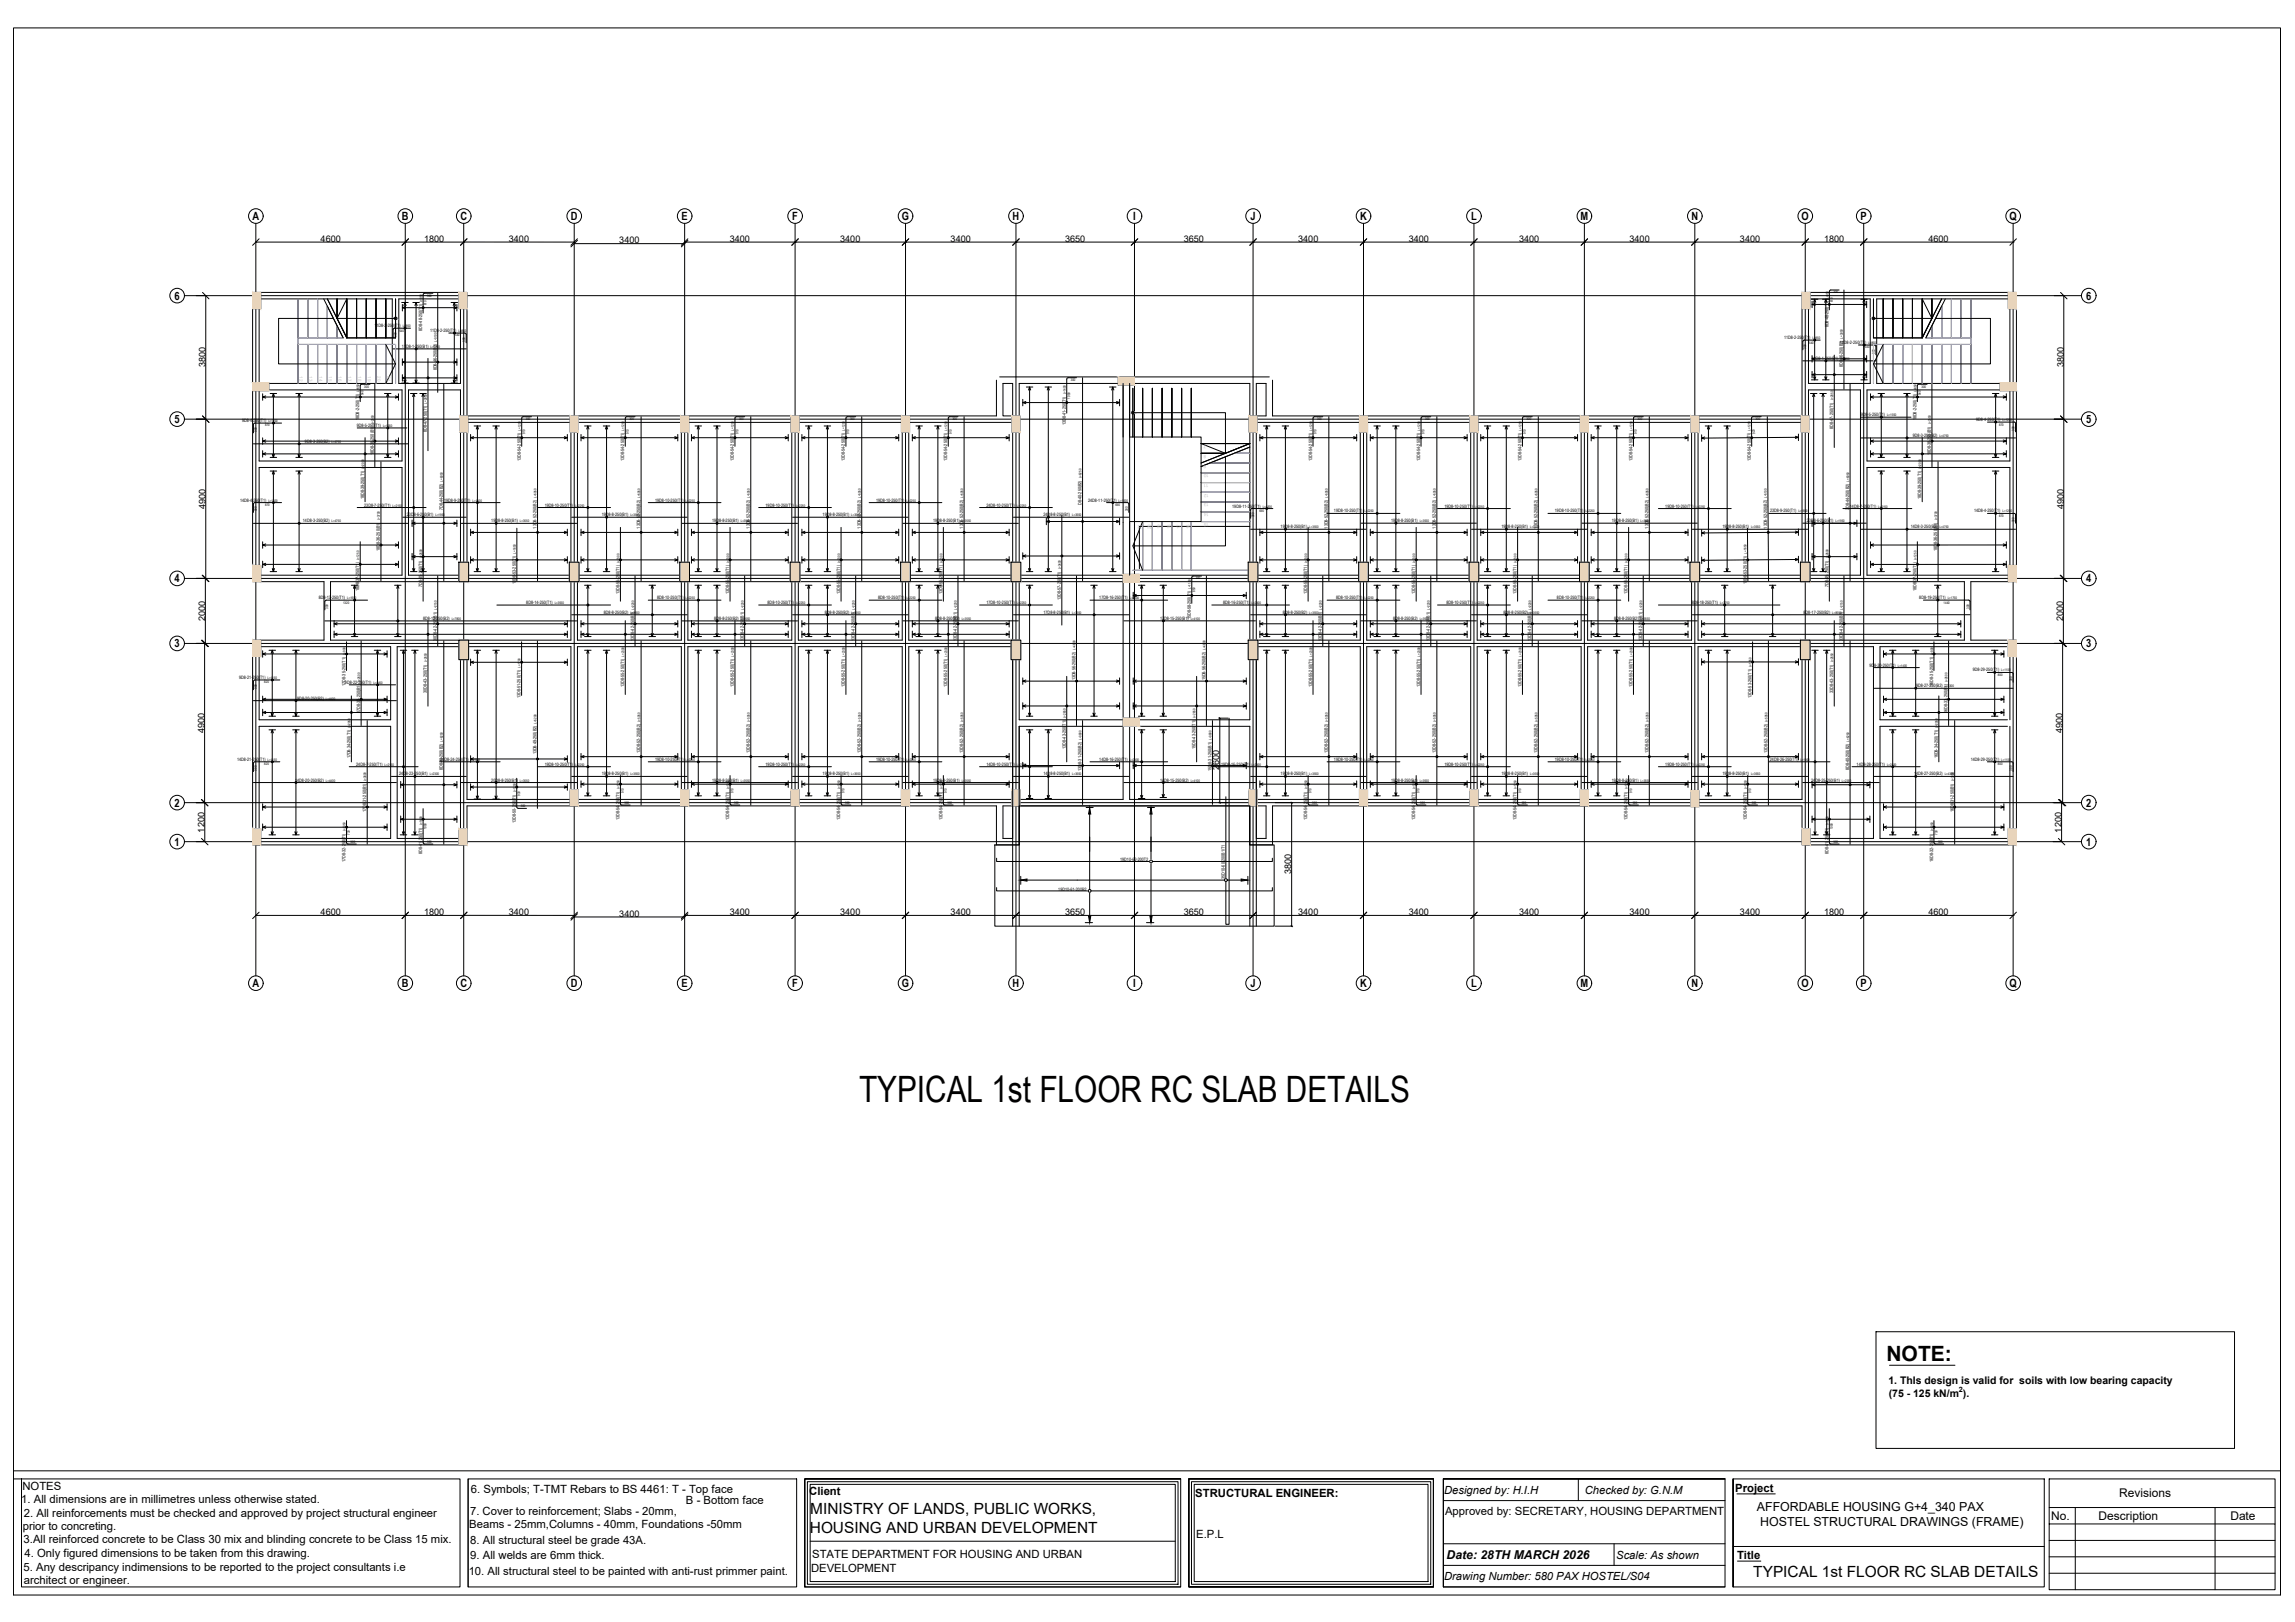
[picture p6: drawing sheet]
<svg xmlns="http://www.w3.org/2000/svg" width="841mm" height="594mm" viewBox="0 0 841 594" stroke-linecap="round" stroke-linejoin="round" font-family="sans-serif">
<defs><g id="words">
<text font-size="13.3" x="314.8" y="403.6">TYPICAL 1st FLOOR RC SLAB DETAILS</text>
<text font-size="7.7" x="691.3" y="498.4">NOTE:</text>
<g font-size="5.6">
<text x="296.9" y="554.5">MINISTRY OF LANDS, PUBLIC WORKS,</text>
<text x="296.8" y="561.3">HOUSING AND URBAN DEVELOPMENT</text>
<text x="642.5" y="577.6">TYPICAL 1st FLOOR RC SLAB DETAILS</text>
</g>
<g font-size="4.5">
<text x="643.8" y="553.3">AFFORDABLE HOUSING G+4_340 PAX</text>
<text x="645.1" y="558.7">HOSTEL STRUCTURAL DRAWINGS (FRAME)</text>
<text x="530.1" y="571">Date: 28TH MARCH 2026</text>
</g>
<g font-size="4.4">
<text x="776.6" y="548.4">Revisions</text>
<text x="751.7" y="556.6">No.</text>
<text x="769" y="556.6">Description</text>
<text x="817.3" y="556.6">Date</text>
</g>
<g font-size="4.2">
<text x="92.5" y="80.6">A</text>
<text x="147.3" y="80.6">B</text>
<text x="168.7" y="80.6">C</text>
<text x="209.2" y="80.6">D</text>
<text x="249.8" y="80.6">E</text>
<text x="290.3" y="80.6">F</text>
<text x="330.5" y="80.6">G</text>
<text x="371.1" y="80.6">H</text>
<text x="415.3" y="80.6">I</text>
<text x="458.2" y="80.6">J</text>
<text x="498.4" y="80.6">K</text>
<text x="539.1" y="80.6">L</text>
<text x="579.2" y="80.6">M</text>
<text x="619.9" y="80.6">N</text>
<text x="660.2" y="80.6">O</text>
<text x="681.8" y="80.6">P</text>
<text x="736.4" y="80.6">Q</text>
<text x="64" y="109.8">6</text>
<text x="764.5" y="109.8">6</text>
<text x="64" y="155">5</text>
<text x="764.5" y="155">5</text>
<text x="64" y="213.3">4</text>
<text x="764.5" y="213.3">4</text>
<text x="64" y="237.2">3</text>
<text x="764.5" y="237.2">3</text>
<text x="64" y="295.5">2</text>
<text x="764.5" y="295.5">2</text>
<text x="64" y="309.8">1</text>
<text x="764.5" y="309.8">1</text>
<text x="92.5" y="361.6">A</text>
<text x="147.3" y="361.6">B</text>
<text x="168.7" y="361.6">C</text>
<text x="209.2" y="361.6">D</text>
<text x="249.8" y="361.6">E</text>
<text x="290.3" y="361.6">F</text>
<text x="330.5" y="361.6">G</text>
<text x="371.1" y="361.6">H</text>
<text x="415.3" y="361.6">I</text>
<text x="458.2" y="361.6">J</text>
<text x="498.4" y="361.6">K</text>
<text x="539.1" y="361.6">L</text>
<text x="579.2" y="361.6">M</text>
<text x="619.9" y="361.6">N</text>
<text x="660.2" y="361.6">O</text>
<text x="681.8" y="361.6">P</text>
<text x="736.4" y="361.6">Q</text>
</g>
<g font-size="4.1">
<text x="8.2" y="545.8">NOTES</text>
<text x="7.8" y="550.4">1. All dimensions are in millimetres unless otherwise stated.</text>
<text x="172.6" y="546.7">6. Symbols; T-TMT Rebars to BS 4461: T - Top face</text>
<text x="251.4" y="551">B - Bottom face</text>
<text x="296.6" y="547.4">Client</text>
<text x="438" y="548.4">STRUCTURAL ENGINEER:</text>
<text x="529.2" y="547.1">Designed by: H.I.H</text>
<text x="580.8" y="547.1">Checked by: G.N.M</text>
<text x="635.9" y="546.3">Project</text>
<text x="8.8" y="555.5">2. All reinforcements must be checked and approved by project structural engineer</text>
<text x="172.3" y="554.8">7. Cover to reinforcement; Slabs - 20mm,</text>
<text x="529.6" y="555">Approved by: SECRETARY, HOUSING DEPARTMENT</text>
<text x="8.3" y="560.2">prior to concreting.</text>
<text x="172" y="559.5">Beams - 25mm,Columns - 40mm, Foundations -50mm</text>
<text x="438.4" y="563.2">E.P.L</text>
<text x="8.6" y="565.1">3.All reinforced concrete to be Class 30 mix and blinding concrete to be Class 15 mix.</text>
<text x="172.3" y="565.5">8. All structural steel be grade 43A.</text>
<text x="8.6" y="575.5">5. Any descripancy indimensions to be reported to the project consultants i.e</text>
<text x="9" y="570.2">4. Only figured dimensions to be taken from this drawing.</text>
<text x="172.3" y="571.1">9. All welds are 6mm thick.</text>
<text x="297.2" y="575.7">DEVELOPMENT</text>
<text x="297.6" y="570.8">STATE DEPARTMENT FOR HOUSING AND URBAN</text>
<text x="592.3" y="570.8">Scale: As shown</text>
<text x="636.6" y="570.9">Title</text>
<text x="8.7" y="580.2">architect or engineer.</text>
<text x="171.8" y="576.8">10. All structural steel to be painted with anti-rust primmer paint.</text>
<text x="529.2" y="578.8">Drawing Number: 580 PAX HOSTEL/S04</text>
</g>
<g font-size="3.8">
<text x="692" y="506.9">1. ThIs design is valid for soils with low bearing capacity</text>
<text x="692.1" y="511.5">(75 - 125 kN/m ).</text>
</g>
<g font-size="3.3">
<text x="117.5" y="88.6">4600</text>
<text x="155.4" y="88.6">1800</text>
<text x="186.5" y="88.6">3400</text>
<text x="227" y="89.2">3400</text>
<text x="267.4" y="88.6">3400</text>
<text x="307.9" y="88.6">3400</text>
<text x="348.4" y="88.6">3400</text>
<text x="390.3" y="88.6">3650</text>
<text x="433.8" y="88.6">3650</text>
<text x="475.7" y="88.6">3400</text>
<text x="516.2" y="88.6">3400</text>
<text x="556.7" y="88.6">3400</text>
<text x="597.2" y="88.6">3400</text>
<text x="637.6" y="88.6">3400</text>
<text x="668.5" y="88.6">1800</text>
<text x="706.7" y="88.6">4600</text>
<text x="75.4" y="134.6" transform="rotate(-90 75.4 134.6)">3800</text>
<text x="756.2" y="134.6" transform="rotate(-90 756.2 134.6)">3800</text>
<text x="75.4" y="186.3" transform="rotate(-90 75.4 186.3)">4900</text>
<text x="756.2" y="186.3" transform="rotate(-90 756.2 186.3)">4900</text>
<text x="75.2" y="227.4" transform="rotate(-90 75.2 227.4)">2000</text>
<text x="756.1" y="227.4" transform="rotate(-90 756.1 227.4)">2000</text>
<text x="74.9" y="268.5" transform="rotate(-90 74.9 268.5)">4900</text>
<text x="755.8" y="268.5" transform="rotate(-90 755.8 268.5)">4900</text>
<text x="446.8" y="282.2" transform="rotate(-90 446.8 282.2)">2600</text>
<text x="75" y="304.9" transform="rotate(-90 75 304.9)">1200</text>
<text x="755.4" y="304.9" transform="rotate(-90 755.4 304.9)">1200</text>
<text x="473.1" y="320.3" transform="rotate(-90 473.1 320.3)">3800</text>
<text x="117.5" y="335.2">4600</text>
<text x="155.4" y="335.2">1800</text>
<text x="186.5" y="335.2">3400</text>
<text x="227" y="335.8">3400</text>
<text x="267.4" y="335.2">3400</text>
<text x="307.9" y="335.2">3400</text>
<text x="348.4" y="335.2">3400</text>
<text x="390.3" y="335.2">3650</text>
<text x="433.8" y="335.2">3650</text>
<text x="475.7" y="335.2">3400</text>
<text x="516.2" y="335.2">3400</text>
<text x="556.7" y="335.2">3400</text>
<text x="597.2" y="335.2">3400</text>
<text x="637.6" y="335.2">3400</text>
<text x="668.5" y="335.2">1800</text>
<text x="706.7" y="335.2">4600</text>
</g>
<text font-size="2.7" x="717.9" y="509.8">2</text>
<g font-size="1.7">
<text x="137.2" y="119.8">11D8-2-250(T1)</text>
<text x="670" y="119.9" transform="rotate(-90 670 119.9)">8D8-48-250(T1)</text>
<text x="154.7" y="121.1" transform="rotate(-90 154.7 121.1)">8D8-48-250(T1)</text>
<text x="157.6" y="121.6">11D8-2-250(T1)</text>
<text x="653.8" y="124.2">11D8-2-250(T1)</text>
<text x="147.3" y="127.4">11D8-1-250(B1)</text>
<text x="663.9" y="131.8">11D8-1-250(B1)</text>
<text x="674.2" y="126">11D8-2-250(T1)</text>
<text x="160" y="135.7" transform="rotate(-90 160 135.7)">8D8-46-250(B2)</text>
<text x="675.4" y="134.5" transform="rotate(-90 675.4 134.5)">8D8-46-250(B2)</text>
<text x="88.7" y="154.6">9D8-4-250(T1)</text>
<text x="131.6" y="154" transform="rotate(-90 131.6 154)">18D8-2-250(T1)</text>
<text x="390.6" y="155.7" transform="rotate(-90 390.6 155.7)">13D8-41-250(T1)</text>
<text x="681.9" y="152.5">9D8-5-250(T1)</text>
<text x="702.3" y="154" transform="rotate(-90 702.3 154)">18D8-2-250(T1)</text>
<text x="724.2" y="154.2">9D8-4-250(T1)</text>
<text x="130.7" y="156.4">9D8-5-250(T1)</text>
<text x="156.5" y="158.2" transform="rotate(-90 156.5 158.2)">8D8-47-250(T1)</text>
<text x="671.8" y="157" transform="rotate(-90 671.8 157)">8D8-47-250(T1)</text>
<text x="701" y="160">9D8-3-250(B2)</text>
<text x="111.8" y="162.2">9D8-3-250(B2)</text>
<text x="137" y="166.7" transform="rotate(-90 137 166.7)">18D8-38-250(B1)</text>
<text x="707.6" y="166.7" transform="rotate(-90 707.6 166.7)">18D8-38-250(B1)</text>
<text x="190.8" y="168.9" transform="rotate(-90 190.8 168.9)">13D8-54-250(T1)</text>
<text x="228.8" y="168.9" transform="rotate(-90 228.8 168.9)">13D8-54-250(T1)</text>
<text x="269" y="168.9" transform="rotate(-90 269 168.9)">13D8-54-250(T1)</text>
<text x="309.6" y="168.9" transform="rotate(-90 309.6 168.9)">13D8-54-250(T1)</text>
<text x="347.1" y="168.9" transform="rotate(-90 347.1 168.9)">13D8-54-250(T1)</text>
<text x="480.8" y="168.9" transform="rotate(-90 480.8 168.9)">13D8-54-250(T1)</text>
<text x="520.4" y="168.9" transform="rotate(-90 520.4 168.9)">13D8-54-250(T1)</text>
<text x="557.6" y="168.9" transform="rotate(-90 557.6 168.9)">13D8-54-250(T1)</text>
<text x="598.2" y="168.9" transform="rotate(-90 598.2 168.9)">13D8-54-250(T1)</text>
<text x="641.6" y="168.9" transform="rotate(-90 641.6 168.9)">13D8-54-250(T1)</text>
<text x="88" y="183.7">14D8-4-250(T1)</text>
<text x="133.4" y="182.9" transform="rotate(-90 133.4 182.9)">18D8-39-250(T1)</text>
<text x="133.5" y="185.5">23D8-7-250(T1)</text>
<text x="162.7" y="183.7">19D8-9-250(T1)</text>
<text x="199.6" y="185.5">19D8-10-250(T1)</text>
<text x="240.1" y="183.7">19D8-10-250(T1)</text>
<text x="280.6" y="185.5">19D8-10-250(T1)</text>
<text x="321" y="183.7">19D8-10-250(T1)</text>
<text x="361.5" y="185.5">24D8-10-250(T1)</text>
<text x="396.4" y="184.9" transform="rotate(-90 396.4 184.9)">D8-40-250(B2)</text>
<text x="398.8" y="183.7">24D8-11-250(T1)</text>
<text x="451.6" y="185.9">19D8-11-250(T1)</text>
<text x="529.3" y="185.9">19D8-10-250(T1)</text>
<text x="610.3" y="185.9">19D8-10-250(T1)</text>
<text x="677.9" y="185.9">14D8-7-250(T1)</text>
<text x="704.1" y="182.9" transform="rotate(-90 704.1 182.9)">18D8-39-250(T1)</text>
<text x="111" y="191.3">14D8-3-250(B2)</text>
<text x="149.1" y="189.1">23D8-6-250(B1)</text>
<text x="162.3" y="186.9" transform="rotate(-90 162.3 186.9)">7D8-44-250(B2)</text>
<text x="180.1" y="191.3">19D8-8-250(B1)</text>
<text x="220.5" y="189.1">19D8-8-250(B1)</text>
<text x="261" y="191.3">19D8-8-250(B1)</text>
<text x="301.5" y="189.1">19D8-8-250(B1)</text>
<text x="341.9" y="191.3">19D8-8-250(B1)</text>
<text x="382.4" y="189.1">24D8-8-250(B1)</text>
<text x="488.9" y="187.7">19D8-10-250(T1)</text>
<text x="509.8" y="191.3">19D8-8-250(B1)</text>
<text x="569.8" y="187.7">19D8-10-250(T1)</text>
<text x="590.7" y="191.3">19D8-8-250(B1)</text>
<text x="648.6" y="187.7">23D8-9-250(T1)</text>
<text x="662.1" y="191.3">23D8-6-250(B1)</text>
<text x="677.6" y="186.9" transform="rotate(-90 677.6 186.9)">7D8-44-250(B2)</text>
<text x="723.4" y="187.7">14D8-4-250(T1)</text>
<text x="196.6" y="193.6" transform="rotate(-90 196.6 193.6)">13D8-52-250(B2)</text>
<text x="234.6" y="193.6" transform="rotate(-90 234.6 193.6)">13D8-52-250(B2)</text>
<text x="274.8" y="193.6" transform="rotate(-90 274.8 193.6)">13D8-52-250(B2)</text>
<text x="315.4" y="193.6" transform="rotate(-90 315.4 193.6)">13D8-52-250(B2)</text>
<text x="352.9" y="193.6" transform="rotate(-90 352.9 193.6)">13D8-52-250(B2)</text>
<text x="469.3" y="193.5">19D8-8-250(B1)</text>
<text x="486.6" y="193.6" transform="rotate(-90 486.6 193.6)">13D8-52-250(B2)</text>
<text x="526.2" y="193.6" transform="rotate(-90 526.2 193.6)">13D8-52-250(B2)</text>
<text x="550.2" y="193.5">19D8-8-250(B1)</text>
<text x="563.4" y="193.6" transform="rotate(-90 563.4 193.6)">13D8-52-250(B2)</text>
<text x="604.1" y="193.6" transform="rotate(-90 604.1 193.6)">13D8-52-250(B2)</text>
<text x="631.2" y="193.5">19D8-8-250(B1)</text>
<text x="647.6" y="193.6" transform="rotate(-90 647.6 193.6)">13D8-52-250(B2)</text>
<text x="700.2" y="193.5">14D8-3-250(B2)</text>
<text x="139.2" y="201.8" transform="rotate(-90 139.2 201.8)">18D8-36-250(B1)</text>
<text x="709.9" y="201.8" transform="rotate(-90 709.9 201.8)">18D8-36-250(B1)</text>
<text x="154.7" y="214.9" transform="rotate(-90 154.7 214.9)">7D8-45-250(T1)</text>
<text x="189" y="213.9" transform="rotate(-90 189 213.9)">13D8-53-250(T1)</text>
<text x="640.2" y="213.9" transform="rotate(-90 640.2 213.9)">13D8-53-250(T1)</text>
<text x="670" y="214.9" transform="rotate(-90 670 214.9)">7D8-45-250(T1)</text>
<text x="116.8" y="219.5">8D8-13-250(T1)</text>
<text x="131.6" y="216.4" transform="rotate(-90 131.6 216.4)">18D8-37-250(T1)</text>
<text x="192.9" y="221.3">8D8-14-250(T1)</text>
<text x="227" y="217.5" transform="rotate(-90 227 217.5)">13D8-55-250(T1)</text>
<text x="240.8" y="219.5">8D8-10-250(T1)</text>
<text x="267.2" y="217.5" transform="rotate(-90 267.2 217.5)">13D8-55-250(T1)</text>
<text x="281.3" y="221.3">8D8-10-250(T1)</text>
<text x="307.9" y="217.5" transform="rotate(-90 307.9 217.5)">13D8-55-250(T1)</text>
<text x="321.8" y="219.5">8D8-10-250(T1)</text>
<text x="345.3" y="217.5" transform="rotate(-90 345.3 217.5)">13D8-55-250(T1)</text>
<text x="361.5" y="221.2">17D8-10-250(T1)</text>
<text x="388.8" y="219.7" transform="rotate(-90 388.8 219.7)">13D8-57-250(T1)</text>
<text x="402.9" y="219.5">17D8-16-250(T1)</text>
<text x="448.3" y="221.2">8D8-16-250(T1)</text>
<text x="479" y="217.5" transform="rotate(-90 479 217.5)">13D8-55-250(T1)</text>
<text x="489.6" y="219.5">8D8-10-250(T1)</text>
<text x="518.6" y="217.5" transform="rotate(-90 518.6 217.5)">13D8-55-250(T1)</text>
<text x="530.1" y="221.2">8D8-10-250(T1)</text>
<text x="555.8" y="217.5" transform="rotate(-90 555.8 217.5)">13D8-55-250(T1)</text>
<text x="570.6" y="219.5">8D8-10-250(T1)</text>
<text x="596.5" y="217.5" transform="rotate(-90 596.5 217.5)">13D8-55-250(T1)</text>
<text x="620" y="221.2">8D8-18-250(T1)</text>
<text x="702.3" y="216.4" transform="rotate(-90 702.3 216.4)">18D8-37-250(T1)</text>
<text x="703.3" y="219.5">8D8-19-250(T1)</text>
<text x="155" y="227.1">8D8-12-250(B2)</text>
<text x="221.3" y="224.8">8D8-8-250(B2)</text>
<text x="261.8" y="227.1">8D8-8-250(B2)</text>
<text x="302.2" y="224.8">8D8-8-250(B2)</text>
<text x="342.7" y="227.1">8D8-8-250(B2)</text>
<text x="382.4" y="224.8">17D8-8-250(B1)</text>
<text x="425.1" y="227">17D8-15-250(B1)</text>
<text x="436.4" y="226.8" transform="rotate(-90 436.4 226.8)">15D8-58-250(T1)</text>
<text x="470.1" y="224.8">8D8-8-250(B2)</text>
<text x="510.5" y="227">8D8-8-250(B2)</text>
<text x="551" y="224.8">8D8-8-250(B2)</text>
<text x="591.5" y="227">8D8-8-250(B2)</text>
<text x="660.9" y="224.8">8D8-17-250(B2)</text>
<text x="160" y="234.7" transform="rotate(-90 160 234.7)">30D8-42-250(B1)</text>
<text x="232.4" y="234.7" transform="rotate(-90 232.4 234.7)">13D8-42-250(B1)</text>
<text x="272.5" y="234.7" transform="rotate(-90 272.5 234.7)">13D8-42-250(B1)</text>
<text x="313.2" y="234.7" transform="rotate(-90 313.2 234.7)">13D8-42-250(B1)</text>
<text x="350.7" y="234.7" transform="rotate(-90 350.7 234.7)">13D8-42-250(B1)</text>
<text x="484.4" y="234.7" transform="rotate(-90 484.4 234.7)">13D8-42-250(B1)</text>
<text x="524" y="234.7" transform="rotate(-90 524 234.7)">13D8-42-250(B1)</text>
<text x="561.1" y="234.7" transform="rotate(-90 561.1 234.7)">13D8-42-250(B1)</text>
<text x="601.8" y="234.7" transform="rotate(-90 601.8 234.7)">13D8-42-250(B1)</text>
<text x="675.4" y="234.7" transform="rotate(-90 675.4 234.7)">33D8-42-250(B1)</text>
<text x="685" y="244.2">9D8-30-250(T1)</text>
<text x="723" y="245.9">9D8-29-250(T1)</text>
<text x="87.6" y="248.7">9D8-21-250(T1)</text>
<text x="126.4" y="250.5">9D8-22-250(T1)</text>
<text x="126.6" y="251.1" transform="rotate(-90 126.6 251.1)">17D8-35-250(T1)</text>
<text x="228.8" y="251.7" transform="rotate(-90 228.8 251.7)">13D8-55-250(T1)</text>
<text x="269" y="251.7" transform="rotate(-90 269 251.7)">13D8-55-250(T1)</text>
<text x="309.6" y="251.7" transform="rotate(-90 309.6 251.7)">13D8-55-250(T1)</text>
<text x="347.1" y="251.7" transform="rotate(-90 347.1 251.7)">13D8-55-250(T1)</text>
<text x="394.1" y="249.2" transform="rotate(-90 394.1 249.2)">13D8-56-250(B2)</text>
<text x="441.7" y="249.2" transform="rotate(-90 441.7 249.2)">15D8-56-250(B2)</text>
<text x="480.8" y="251.7" transform="rotate(-90 480.8 251.7)">13D8-55-250(T1)</text>
<text x="520.4" y="251.7" transform="rotate(-90 520.4 251.7)">13D8-55-250(T1)</text>
<text x="557.6" y="251.7" transform="rotate(-90 557.6 251.7)">13D8-55-250(T1)</text>
<text x="598.2" y="251.7" transform="rotate(-90 598.2 251.7)">13D8-55-250(T1)</text>
<text x="702.1" y="251.7">9D8-27-250(B2)</text>
<text x="708.4" y="251.1" transform="rotate(-90 708.4 251.1)">16D8-35-250(T1)</text>
<text x="108.9" y="256.3">9D8-20-250(B2)</text>
<text x="156.5" y="253.8" transform="rotate(-90 156.5 253.8)">30D8-43-250(T1)</text>
<text x="190.8" y="255.7" transform="rotate(-90 190.8 255.7)">13D8-51-250(T1)</text>
<text x="641.9" y="255.5" transform="rotate(-90 641.9 255.5)">13D8-53-250(T1)</text>
<text x="671.8" y="253.8" transform="rotate(-90 671.8 253.8)">33D8-43-250(T1)</text>
<text x="132" y="261.1" transform="rotate(-90 132 261.1)">17D8-33-250(B1)</text>
<text x="713.7" y="261.1" transform="rotate(-90 713.7 261.1)">16D8-33-250(B1)</text>
<text x="234.6" y="275.7" transform="rotate(-90 234.6 275.7)">13D8-52-250(B2)</text>
<text x="274.8" y="275.7" transform="rotate(-90 274.8 275.7)">13D8-52-250(B2)</text>
<text x="315.4" y="275.7" transform="rotate(-90 315.4 275.7)">13D8-52-250(B2)</text>
<text x="352.9" y="275.7" transform="rotate(-90 352.9 275.7)">13D8-52-250(B2)</text>
<text x="390.6" y="274.2" transform="rotate(-90 390.6 274.2)">13D8-43-250(T1)</text>
<text x="438.2" y="274.2" transform="rotate(-90 438.2 274.2)">15D8-43-250(T1)</text>
<text x="486.6" y="275.7" transform="rotate(-90 486.6 275.7)">13D8-52-250(B2)</text>
<text x="526.2" y="275.7" transform="rotate(-90 526.2 275.7)">13D8-52-250(B2)</text>
<text x="563.4" y="275.7" transform="rotate(-90 563.4 275.7)">13D8-52-250(B2)</text>
<text x="604.1" y="275.7" transform="rotate(-90 604.1 275.7)">13D8-52-250(B2)</text>
<text x="647.7" y="275.7" transform="rotate(-90 647.7 275.7)">13D8-52-250(B2)</text>
<text x="86.9" y="278.7">14D8-21-250(T1)</text>
<text x="128.4" y="277.8" transform="rotate(-90 128.4 277.8)">17D8-34-250(T1)</text>
<text x="130.5" y="280.5">24D8-7-250(T1)</text>
<text x="161.4" y="278.7">20D8-24-250(T1)</text>
<text x="196.6" y="276.3" transform="rotate(-90 196.6 276.3)">13D8-49-250(B2)</text>
<text x="199.6" y="280.5">19D8-10-250(T1)</text>
<text x="240.1" y="278.7">19D8-10-250(T1)</text>
<text x="280.6" y="280.5">19D8-10-250(T1)</text>
<text x="321" y="278.7">19D8-10-250(T1)</text>
<text x="361.5" y="280.5">14D8-10-250(T1)</text>
<text x="402.9" y="278.7">14D8-16-250(T1)</text>
<text x="447.5" y="280.5">19D8-16-250(T1)</text>
<text x="488.9" y="278.7">19D8-10-250(T1)</text>
<text x="529.3" y="280.5">19D8-10-250(T1)</text>
<text x="569.8" y="278.7">19D8-10-250(T1)</text>
<text x="610.3" y="280.5">19D8-10-250(T1)</text>
<text x="648.6" y="278.7">24D8-26-250(T1)</text>
<text x="680.4" y="280.5">14D8-28-250(T1)</text>
<text x="710.1" y="277.8" transform="rotate(-90 710.1 277.8)">16D8-34-250(T1)</text>
<text x="722.2" y="278.7">14D8-29-250(T1)</text>
<text x="108.2" y="286.3">14D8-20-250(B2)</text>
<text x="146.2" y="284">24D8-23-250(B1)</text>
<text x="162.3" y="282.1" transform="rotate(-90 162.3 282.1)">8D8-40-250(B2)</text>
<text x="180.1" y="286.3">20D8-8-250(B1)</text>
<text x="220.5" y="284">19D8-8-250(B1)</text>
<text x="261" y="286.3">19D8-8-250(B1)</text>
<text x="301.5" y="284">19D8-8-250(B1)</text>
<text x="341.9" y="286.3">19D8-8-250(B1)</text>
<text x="382.4" y="284">14D8-8-250(B1)</text>
<text x="396.4" y="282.3" transform="rotate(-90 396.4 282.3)">13D8-31-250(B2)</text>
<text x="425.1" y="286.3">14D8-15-250(B2)</text>
<text x="444" y="282.3" transform="rotate(-90 444 282.3)">15D8-31-250(B1)</text>
<text x="469.3" y="284">19D8-8-250(B1)</text>
<text x="509.8" y="286.3">19D8-8-250(B1)</text>
<text x="550.2" y="284">19D8-8-250(B1)</text>
<text x="590.7" y="286.3">19D8-8-250(B1)</text>
<text x="631.2" y="284">19D8-8-250(B1)</text>
<text x="663.8" y="286.3">24D8-25-250(B1)</text>
<text x="677.6" y="282.1" transform="rotate(-90 677.6 282.1)">8D8-40-250(B2)</text>
<text x="701.4" y="284">14D8-27-250(B2)</text>
<text x="134.2" y="297.4" transform="rotate(-90 134.2 297.4)">17D8-31-250(B1)</text>
<text x="715.9" y="297.4" transform="rotate(-90 715.9 297.4)">16D8-31-250(B1)</text>
<text x="189" y="301.4" transform="rotate(-90 189 301.4)">13D8-50-250(T1)</text>
<text x="227" y="300.3" transform="rotate(-90 227 300.3)">13D8-54-250(T1)</text>
<text x="267.2" y="300.3" transform="rotate(-90 267.2 300.3)">13D8-54-250(T1)</text>
<text x="307.9" y="300.3" transform="rotate(-90 307.9 300.3)">13D8-54-250(T1)</text>
<text x="345.3" y="300.3" transform="rotate(-90 345.3 300.3)">13D8-54-250(T1)</text>
<text x="479" y="300.3" transform="rotate(-90 479 300.3)">13D8-54-250(T1)</text>
<text x="518.6" y="300.3" transform="rotate(-90 518.6 300.3)">13D8-54-250(T1)</text>
<text x="555.8" y="300.3" transform="rotate(-90 555.8 300.3)">13D8-54-250(T1)</text>
<text x="596.5" y="300.3" transform="rotate(-90 596.5 300.3)">13D8-54-250(T1)</text>
<text x="640.1" y="300.3" transform="rotate(-90 640.1 300.3)">13D8-54-250(T1)</text>
<text x="126.6" y="315.7" transform="rotate(-90 126.6 315.7)">17D8-32-250(T1)</text>
<text x="154.7" y="312.7" transform="rotate(-90 154.7 312.7)">8D8-41-250(T1)</text>
<text x="410.5" y="315.5">19D10-62-200T2</text>
<text x="670" y="312.7" transform="rotate(-90 670 312.7)">8D8-41-250(T1)</text>
<text x="708.4" y="315.7" transform="rotate(-90 708.4 315.7)">16D8-32-250(T1)</text>
<text x="448.9" y="321.9" transform="rotate(-90 448.9 321.9)">35D10-60-200B1/T1</text>
<text x="387.8" y="326.3">19D10-61-200B2</text>
</g>
<g font-size="1.7" fill="#aaf">
<text x="109.8" y="137.7" transform="rotate(90 109.8 137.7)">12</text>
<text x="113.3" y="137.7" transform="rotate(90 113.3 137.7)">13</text>
<text x="116.9" y="137.7" transform="rotate(90 116.9 137.7)">14</text>
<text x="120.5" y="137.7" transform="rotate(90 120.5 137.7)">15</text>
<text x="124" y="137.7" transform="rotate(90 124 137.7)">16</text>
<text x="127.6" y="137.7" transform="rotate(90 127.6 137.7)">17</text>
<text x="131.2" y="137.7" transform="rotate(90 131.2 137.7)">18</text>
<text x="134.8" y="137.7" transform="rotate(90 134.8 137.7)">19</text>
<text x="138.3" y="137.9" transform="rotate(90 138.3 137.9)">20</text>
<text x="141.9" y="137.9" transform="rotate(90 141.9 137.9)">21</text>
<text x="442" y="166.6" transform="rotate(-180 442 166.6)">8</text>
<text x="442" y="163" transform="rotate(-180 442 163)">7</text>
<text x="442" y="170.1" transform="rotate(-180 442 170.1)">9</text>
<text x="443" y="173.7" transform="rotate(-180 443 173.7)">10</text>
<text x="442.9" y="177.3" transform="rotate(-180 442.9 177.3)">11</text>
<text x="443" y="180.8" transform="rotate(-180 443 180.8)">12</text>
<text x="443" y="184.4" transform="rotate(-180 443 184.4)">13</text>
<text x="443" y="188" transform="rotate(-180 443 188)">14</text>
<text x="443" y="191.6" transform="rotate(-180 443 191.6)">15</text>
<text x="418.2" y="193.8" transform="rotate(-90 418.2 193.8)">21</text>
<text x="421.8" y="193.8" transform="rotate(-90 421.8 193.8)">20</text>
<text x="425.3" y="193.9" transform="rotate(-90 425.3 193.9)">19</text>
<text x="428.9" y="193.9" transform="rotate(-90 428.9 193.9)">18</text>
<text x="432.5" y="193.9" transform="rotate(-90 432.5 193.9)">17</text>
<text x="436" y="193.9" transform="rotate(-90 436 193.9)">16</text>
</g>
<g font-size="1.2">
<text x="671.9" y="107.5">300</text>
<text x="154.7" y="110.7" transform="rotate(-90 154.7 110.7)">L=950</text>
<text x="156.3" y="111.9" transform="rotate(-90 156.3 111.9)">610</text>
<text x="156.6" y="108.6">300</text>
<text x="670" y="109.5" transform="rotate(-90 670 109.5)">L=950</text>
<text x="671.6" y="110.7" transform="rotate(-90 671.6 110.7)">610</text>
<text x="147.6" y="119.8">L=850</text>
<text x="145.3" y="123.4" transform="rotate(-90 145.3 123.4)">300</text>
<text x="146.4" y="121.5">540</text>
<text x="160" y="125.2" transform="rotate(-90 160 125.2)">L=3100</text>
<text x="166.8" y="123.2">540</text>
<text x="168" y="121.6">L=850</text>
<text x="170.5" y="125.2" transform="rotate(-90 170.5 125.2)">300</text>
<text x="663" y="125.8">540</text>
<text x="664.2" y="124.2">L=850</text>
<text x="675.4" y="124" transform="rotate(-90 675.4 124)">L=3050</text>
<text x="157.8" y="127.4">L=2250</text>
<text x="661.9" y="127.8" transform="rotate(-90 661.9 127.8)">300</text>
<text x="674.4" y="131.8">L=2250</text>
<text x="683.4" y="127.6">540</text>
<text x="684.6" y="126">L=850</text>
<text x="687.1" y="129.6" transform="rotate(-90 687.1 129.6)">300</text>
<text x="131.6" y="143.6" transform="rotate(-90 131.6 143.6)">L=850</text>
<text x="133.5" y="142">300</text>
<text x="392.4" y="139.6">300</text>
<text x="702.3" y="143.6" transform="rotate(-90 702.3 143.6)">L=850</text>
<text x="704.1" y="142">300</text>
<text x="133.3" y="144.8" transform="rotate(-90 133.3 144.8)">540</text>
<text x="156.5" y="147.8" transform="rotate(-90 156.5 147.8)">L=2850</text>
<text x="390.6" y="144.5" transform="rotate(-90 390.6 144.5)">L=1400</text>
<text x="392.2" y="146" transform="rotate(-90 392.2 146)">1090</text>
<text x="671.8" y="146.6" transform="rotate(-90 671.8 146.6)">L=2850</text>
<text x="703.9" y="144.8" transform="rotate(-90 703.9 144.8)">540</text>
<text x="98.4" y="154.6">L=1200</text>
<text x="137" y="155.5" transform="rotate(-90 137 155.5)">L=2550</text>
<text x="192.7" y="153.9">300</text>
<text x="230.6" y="153.9">300</text>
<text x="270.8" y="153.9">300</text>
<text x="311.5" y="153.9">300</text>
<text x="349" y="153.9">300</text>
<text x="482.7" y="153.9">300</text>
<text x="522.3" y="153.9">300</text>
<text x="559.4" y="153.9">300</text>
<text x="600.1" y="153.9">300</text>
<text x="643.3" y="153.9">300</text>
<text x="691.5" y="152.5">L=1550</text>
<text x="707.6" y="155.5" transform="rotate(-90 707.6 155.5)">L=2550</text>
<text x="732.6" y="155.9">870</text>
<text x="733.8" y="154.2">L=1200</text>
<text x="94.1" y="158.2" transform="rotate(-90 94.1 158.2)">300</text>
<text x="97.2" y="156.2">870</text>
<text x="140.4" y="156.4">L=1550</text>
<text x="190.8" y="157.7" transform="rotate(-90 190.8 157.7)">L=1250</text>
<text x="192.4" y="158.9" transform="rotate(-90 192.4 158.9)">910</text>
<text x="228.8" y="157.7" transform="rotate(-90 228.8 157.7)">L=1250</text>
<text x="230.4" y="158.9" transform="rotate(-90 230.4 158.9)">910</text>
<text x="269" y="157.7" transform="rotate(-90 269 157.7)">L=1250</text>
<text x="270.6" y="158.9" transform="rotate(-90 270.6 158.9)">910</text>
<text x="309.6" y="157.7" transform="rotate(-90 309.6 157.7)">L=1250</text>
<text x="311.2" y="158.9" transform="rotate(-90 311.2 158.9)">910</text>
<text x="347.1" y="157.7" transform="rotate(-90 347.1 157.7)">L=1250</text>
<text x="348.7" y="158.9" transform="rotate(-90 348.7 158.9)">910</text>
<text x="480.8" y="157.7" transform="rotate(-90 480.8 157.7)">L=1250</text>
<text x="482.4" y="158.9" transform="rotate(-90 482.4 158.9)">910</text>
<text x="520.4" y="157.7" transform="rotate(-90 520.4 157.7)">L=1250</text>
<text x="522" y="158.9" transform="rotate(-90 522 158.9)">910</text>
<text x="557.6" y="157.7" transform="rotate(-90 557.6 157.7)">L=1250</text>
<text x="559.2" y="158.9" transform="rotate(-90 559.2 158.9)">910</text>
<text x="598.2" y="157.7" transform="rotate(-90 598.2 157.7)">L=1250</text>
<text x="599.8" y="158.9" transform="rotate(-90 599.8 158.9)">910</text>
<text x="641.5" y="157.7" transform="rotate(-91 641.5 157.7)">L=1250</text>
<text x="643.1" y="158.9" transform="rotate(-91 643.1 158.9)">920</text>
<text x="710.7" y="160">L=4750</text>
<text x="738.3" y="157.8" transform="rotate(-90 738.3 157.8)">300</text>
<text x="121.5" y="162.2">L=4750</text>
<text x="133.4" y="171.7" transform="rotate(-90 133.4 171.7)">L=2000</text>
<text x="704.1" y="171.7" transform="rotate(-90 704.1 171.7)">L=2000</text>
<text x="162.3" y="176.4" transform="rotate(-90 162.3 176.4)">L=6050</text>
<text x="396.4" y="175.2" transform="rotate(-90 396.4 175.2)">L=6250</text>
<text x="677.6" y="176.4" transform="rotate(-90 677.6 176.4)">L=6050</text>
<text x="97.2" y="185.3">870</text>
<text x="98.4" y="183.7">L=1200</text>
<text x="143.9" y="185.5">L=2150</text>
<text x="173.2" y="183.7">L=1800</text>
<text x="196.6" y="182.3" transform="rotate(-90 196.6 182.3)">L=5050</text>
<text x="210.8" y="185.5">L=2250</text>
<text x="234.6" y="182.3" transform="rotate(-90 234.6 182.3)">L=5050</text>
<text x="251.2" y="183.7">L=2250</text>
<text x="274.8" y="182.3" transform="rotate(-90 274.8 182.3)">L=5050</text>
<text x="291.7" y="185.5">L=2250</text>
<text x="315.4" y="182.3" transform="rotate(-90 315.4 182.3)">L=5050</text>
<text x="332.2" y="183.7">L=2250</text>
<text x="352.9" y="182.3" transform="rotate(-90 352.9 182.3)">L=5050</text>
<text x="372.7" y="185.5">L=2250</text>
<text x="408.7" y="185.3">690</text>
<text x="409.9" y="183.7">L=1000</text>
<text x="462.7" y="185.9">L=1000</text>
<text x="486.6" y="182.3" transform="rotate(-90 486.6 182.3)">L=5050</text>
<text x="526.2" y="182.3" transform="rotate(-90 526.2 182.3)">L=5050</text>
<text x="540.5" y="185.9">L=2250</text>
<text x="563.4" y="182.3" transform="rotate(-90 563.4 182.3)">L=5050</text>
<text x="604.1" y="182.3" transform="rotate(-90 604.1 182.3)">L=5050</text>
<text x="621.4" y="185.9">L=2250</text>
<text x="647.5" y="182.3" transform="rotate(-90 647.5 182.3)">L=5100</text>
<text x="688.3" y="185.9">L=2150</text>
<text x="94.1" y="187.3" transform="rotate(-90 94.1 187.3)">300</text>
<text x="121.5" y="191.3">L=4750</text>
<text x="139.2" y="190.6" transform="rotate(-90 139.2 190.6)">L=3700</text>
<text x="159.6" y="189.1">L=1950</text>
<text x="190.5" y="191.3">L=3550</text>
<text x="231" y="189.1">L=3550</text>
<text x="271.5" y="191.3">L=3550</text>
<text x="311.9" y="189.1">L=3550</text>
<text x="352.4" y="191.3">L=3550</text>
<text x="392.9" y="189.1">L=3550</text>
<text x="413.3" y="187.3" transform="rotate(-90 413.3 187.3)">300</text>
<text x="459.6" y="189.5" transform="rotate(-90 459.6 189.5)">300</text>
<text x="461.5" y="187.5">690</text>
<text x="500" y="187.7">L=2250</text>
<text x="520.3" y="191.3">L=3550</text>
<text x="581" y="187.7">L=2250</text>
<text x="601.2" y="191.3">L=3550</text>
<text x="659.1" y="187.7">L=1800</text>
<text x="672.6" y="191.3">L=1950</text>
<text x="709.9" y="190.6" transform="rotate(-90 709.9 190.6)">L=3700</text>
<text x="732.6" y="189.3">870</text>
<text x="733.8" y="187.7">L=1200</text>
<text x="738.3" y="191.3" transform="rotate(-90 738.3 191.3)">300</text>
<text x="479.8" y="193.5">L=3550</text>
<text x="560.7" y="193.5">L=3550</text>
<text x="641.7" y="193.5">L=3550</text>
<text x="710.7" y="193.5">L=4750</text>
<text x="189" y="202.8" transform="rotate(-90 189 202.8)">L=1650</text>
<text x="640.1" y="202.8" transform="rotate(-90 640.1 202.8)">L=1650</text>
<text x="131.6" y="205.2" transform="rotate(-90 131.6 205.2)">L=1250</text>
<text x="154.7" y="204.5" transform="rotate(-90 154.7 204.5)">L=2600</text>
<text x="227" y="206.3" transform="rotate(-90 227 206.3)">L=2300</text>
<text x="267.2" y="206.3" transform="rotate(-90 267.2 206.3)">L=2300</text>
<text x="307.9" y="206.3" transform="rotate(-90 307.9 206.3)">L=2300</text>
<text x="345.3" y="206.3" transform="rotate(-90 345.3 206.3)">L=2300</text>
<text x="388.8" y="208.6" transform="rotate(-90 388.8 208.6)">L=3400</text>
<text x="479" y="206.3" transform="rotate(-90 479 206.3)">L=2300</text>
<text x="518.6" y="206.3" transform="rotate(-90 518.6 206.3)">L=2300</text>
<text x="555.8" y="206.3" transform="rotate(-90 555.8 206.3)">L=2300</text>
<text x="596.5" y="206.3" transform="rotate(-90 596.5 206.3)">L=2300</text>
<text x="670" y="204.5" transform="rotate(-90 670 204.5)">L=2600</text>
<text x="702.3" y="205.2" transform="rotate(-90 702.3 205.2)">L=1250</text>
<text x="436.4" y="215.6" transform="rotate(-90 436.4 215.6)">L=1150</text>
<text x="438.2" y="212.2">300</text>
<text x="125.7" y="221.1">1320</text>
<text x="127.2" y="219.5">L=1650</text>
<text x="203.3" y="221.3">L=3550</text>
<text x="251.2" y="219.5">L=2250</text>
<text x="291.7" y="221.3">L=2250</text>
<text x="332.2" y="219.5">L=2250</text>
<text x="372.7" y="221.2">L=2250</text>
<text x="414" y="219.5">L=2400</text>
<text x="438" y="216.8" transform="rotate(-90 438 216.8)">850</text>
<text x="458.7" y="221.2">L=2400</text>
<text x="500" y="219.5">L=2250</text>
<text x="540.5" y="221.2">L=2250</text>
<text x="581" y="219.5">L=2250</text>
<text x="630.4" y="221.2">L=3750</text>
<text x="712.3" y="221">1440</text>
<text x="713.7" y="219.5">L=1750</text>
<text x="120.3" y="223" transform="rotate(-90 120.3 223)">300</text>
<text x="160" y="223.4" transform="rotate(-90 160 223.4)">L=2150</text>
<text x="165.5" y="227.1">L=7800</text>
<text x="231" y="224.8">L=3550</text>
<text x="232.4" y="223.4" transform="rotate(-90 232.4 223.4)">L=2200</text>
<text x="271.5" y="227.1">L=3550</text>
<text x="272.5" y="223.4" transform="rotate(-90 272.5 223.4)">L=2200</text>
<text x="311.9" y="224.8">L=3550</text>
<text x="313.2" y="223.4" transform="rotate(-90 313.2 223.4)">L=2200</text>
<text x="350.7" y="223.4" transform="rotate(-90 350.7 223.4)">L=2200</text>
<text x="352.4" y="227.1">L=3550</text>
<text x="392.9" y="224.8">L=3550</text>
<text x="436.3" y="227">L=4100</text>
<text x="479.8" y="224.8">L=3550</text>
<text x="484.4" y="223.4" transform="rotate(-90 484.4 223.4)">L=2200</text>
<text x="520.3" y="227">L=3550</text>
<text x="524" y="223.4" transform="rotate(-90 524 223.4)">L=2200</text>
<text x="560.7" y="224.8">L=3550</text>
<text x="561.1" y="223.4" transform="rotate(-90 561.1 223.4)">L=2200</text>
<text x="601.2" y="227">L=3550</text>
<text x="601.8" y="223.4" transform="rotate(-90 601.8 223.4)">L=2200</text>
<text x="671.4" y="224.8">L=8550</text>
<text x="675.4" y="223.4" transform="rotate(-90 675.4 223.4)">L=2150</text>
<text x="721.6" y="223" transform="rotate(-90 721.6 223)">300</text>
<text x="126.6" y="240" transform="rotate(-90 126.6 240)">L=900</text>
<text x="394.1" y="238" transform="rotate(-90 394.1 238)">L=4600</text>
<text x="441.7" y="238" transform="rotate(-90 441.7 238)">L=4600</text>
<text x="708.4" y="240" transform="rotate(-90 708.4 240)">L=900</text>
<text x="156.5" y="242.6" transform="rotate(-90 156.5 242.6)">L=2650</text>
<text x="190.8" y="244.5" transform="rotate(-90 190.8 244.5)">L=1700</text>
<text x="228.8" y="240.5" transform="rotate(-90 228.8 240.5)">L=2300</text>
<text x="269" y="240.5" transform="rotate(-90 269 240.5)">L=2300</text>
<text x="309.6" y="240.5" transform="rotate(-90 309.6 240.5)">L=2300</text>
<text x="347.1" y="240.5" transform="rotate(-90 347.1 240.5)">L=2300</text>
<text x="480.8" y="240.5" transform="rotate(-90 480.8 240.5)">L=2300</text>
<text x="520.4" y="240.5" transform="rotate(-90 520.4 240.5)">L=2300</text>
<text x="557.6" y="240.5" transform="rotate(-90 557.6 240.5)">L=2300</text>
<text x="598.2" y="240.5" transform="rotate(-90 598.2 240.5)">L=2300</text>
<text x="641.9" y="244.3" transform="rotate(-90 641.9 244.3)">L=1650</text>
<text x="671.8" y="242.6" transform="rotate(-90 671.8 242.6)">L=2650</text>
<text x="695.5" y="244.2">L=1400</text>
<text x="733.4" y="245.9">L=1100</text>
<text x="96.8" y="250.3">820</text>
<text x="98.1" y="248.7">L=1150</text>
<text x="132" y="249.9" transform="rotate(-90 132 249.9)">L=2600</text>
<text x="136.8" y="250.5">L=1450</text>
<text x="712.6" y="251.7">L=4300</text>
<text x="713.7" y="249.9" transform="rotate(-90 713.7 249.9)">L=2600</text>
<text x="732.2" y="247.5">800</text>
<text x="737.4" y="249.5" transform="rotate(-90 737.4 249.5)">300</text>
<text x="94.1" y="252.3" transform="rotate(-90 94.1 252.3)">300</text>
<text x="119.4" y="256.3">L=4400</text>
<text x="390.6" y="263" transform="rotate(-90 390.6 263)">L=2650</text>
<text x="438.2" y="263" transform="rotate(-90 438.2 263)">L=2650</text>
<text x="128.4" y="266.6" transform="rotate(-90 128.4 266.6)">L=2050</text>
<text x="196.6" y="265.1" transform="rotate(-90 196.6 265.1)">L=5200</text>
<text x="234.6" y="264.5" transform="rotate(-90 234.6 264.5)">L=5050</text>
<text x="274.8" y="264.5" transform="rotate(-90 274.8 264.5)">L=5050</text>
<text x="315.4" y="264.5" transform="rotate(-90 315.4 264.5)">L=5050</text>
<text x="352.9" y="264.5" transform="rotate(-90 352.9 264.5)">L=5050</text>
<text x="486.6" y="264.5" transform="rotate(-90 486.6 264.5)">L=5050</text>
<text x="526.2" y="264.5" transform="rotate(-90 526.2 264.5)">L=5050</text>
<text x="563.4" y="264.5" transform="rotate(-90 563.4 264.5)">L=5050</text>
<text x="604.1" y="264.5" transform="rotate(-90 604.1 264.5)">L=5050</text>
<text x="647.7" y="264.5" transform="rotate(-90 647.7 264.5)">L=5050</text>
<text x="710.1" y="266.6" transform="rotate(-90 710.1 266.6)">L=2050</text>
<text x="162.3" y="271.6" transform="rotate(-90 162.3 271.6)">L=6250</text>
<text x="396.4" y="271" transform="rotate(-90 396.4 271)">L=3800</text>
<text x="444" y="271" transform="rotate(-90 444 271)">L=3800</text>
<text x="677.6" y="271.6" transform="rotate(-90 677.6 271.6)">L=6250</text>
<text x="96.8" y="280.3">820</text>
<text x="98.1" y="278.7">L=1150</text>
<text x="141" y="280.5">L=2150</text>
<text x="172.5" y="278.7">L=1900</text>
<text x="210.8" y="280.5">L=2250</text>
<text x="251.2" y="278.7">L=2250</text>
<text x="291.7" y="280.5">L=2250</text>
<text x="332.2" y="278.7">L=2250</text>
<text x="372.7" y="280.5">L=2250</text>
<text x="414" y="278.7">L=2400</text>
<text x="458.7" y="280.5">L=2400</text>
<text x="500" y="278.7">L=2250</text>
<text x="540.5" y="280.5">L=2250</text>
<text x="581" y="278.7">L=2250</text>
<text x="621.4" y="280.5">L=2250</text>
<text x="659.8" y="278.7">L=1900</text>
<text x="691.5" y="280.5">L=2100</text>
<text x="732.2" y="280.3">800</text>
<text x="733.4" y="278.7">L=1100</text>
<text x="94.1" y="282.2" transform="rotate(-90 94.1 282.2)">300</text>
<text x="119.4" y="286.3">L=4400</text>
<text x="134.2" y="286.2" transform="rotate(-90 134.2 286.2)">L=3800</text>
<text x="157.5" y="284">L=2300</text>
<text x="190.5" y="286.3">L=3550</text>
<text x="231" y="284">L=3550</text>
<text x="271.5" y="286.3">L=3550</text>
<text x="311.9" y="284">L=3550</text>
<text x="352.4" y="286.3">L=3550</text>
<text x="392.9" y="284">L=3550</text>
<text x="436.3" y="286.3">L=4100</text>
<text x="479.8" y="284">L=3550</text>
<text x="520.3" y="286.3">L=3550</text>
<text x="560.7" y="284">L=3550</text>
<text x="601.2" y="286.3">L=3550</text>
<text x="641.7" y="284">L=3550</text>
<text x="675" y="286.3">L=2350</text>
<text x="712.6" y="284">L=4300</text>
<text x="715.9" y="286.2" transform="rotate(-90 715.9 286.2)">L=3800</text>
<text x="737.4" y="282.2" transform="rotate(-90 737.4 282.2)">300</text>
<text x="189" y="290.2" transform="rotate(-90 189 290.2)">L=1250</text>
<text x="190.6" y="291.4" transform="rotate(-90 190.6 291.4)">930</text>
<text x="227" y="289.1" transform="rotate(-90 227 289.1)">L=1250</text>
<text x="228.6" y="290.3" transform="rotate(-90 228.6 290.3)">910</text>
<text x="267.2" y="289.1" transform="rotate(-90 267.2 289.1)">L=1250</text>
<text x="268.8" y="290.3" transform="rotate(-90 268.8 290.3)">910</text>
<text x="307.9" y="289.1" transform="rotate(-90 307.9 289.1)">L=1250</text>
<text x="309.5" y="290.3" transform="rotate(-90 309.5 290.3)">910</text>
<text x="345.3" y="289.1" transform="rotate(-90 345.3 289.1)">L=1250</text>
<text x="346.9" y="290.3" transform="rotate(-90 346.9 290.3)">910</text>
<text x="479" y="289.1" transform="rotate(-90 479 289.1)">L=1250</text>
<text x="480.6" y="290.3" transform="rotate(-90 480.6 290.3)">910</text>
<text x="518.6" y="289.1" transform="rotate(-90 518.6 289.1)">L=1250</text>
<text x="520.2" y="290.3" transform="rotate(-90 520.2 290.3)">910</text>
<text x="555.8" y="289.1" transform="rotate(-90 555.8 289.1)">L=1250</text>
<text x="557.4" y="290.3" transform="rotate(-90 557.4 290.3)">910</text>
<text x="596.5" y="289.1" transform="rotate(-90 596.5 289.1)">L=1250</text>
<text x="598.1" y="290.3" transform="rotate(-90 598.1 290.3)">910</text>
<text x="640.1" y="289.1" transform="rotate(-90 640.1 289.1)">L=1250</text>
<text x="641.7" y="290.3" transform="rotate(-90 641.7 290.3)">910</text>
<text x="190.9" y="295.7">300</text>
<text x="228.9" y="294.5">300</text>
<text x="269" y="294.5">300</text>
<text x="309.7" y="294.5">300</text>
<text x="347.2" y="294.5">300</text>
<text x="480.9" y="294.5">300</text>
<text x="520.5" y="294.5">300</text>
<text x="557.6" y="294.5">300</text>
<text x="598.3" y="294.5">300</text>
<text x="642" y="294.5">300</text>
<text x="126.6" y="304.5" transform="rotate(-90 126.6 304.5)">L=1050</text>
<text x="128.2" y="305.7" transform="rotate(-90 128.2 305.7)">730</text>
<text x="154.7" y="302.3" transform="rotate(-90 154.7 302.3)">L=1400</text>
<text x="156.3" y="303.8" transform="rotate(-90 156.3 303.8)">1090</text>
<text x="670" y="302.3" transform="rotate(-90 670 302.3)">L=1400</text>
<text x="671.6" y="303.8" transform="rotate(-90 671.6 303.8)">1090</text>
<text x="708.4" y="304.5" transform="rotate(-90 708.4 304.5)">L=1050</text>
<text x="710" y="305.7" transform="rotate(-90 710 305.7)">730</text>
<text x="128.5" y="308.8">300</text>
<text x="156.6" y="308.8">300</text>
<text x="671.9" y="308.8">300</text>
<text x="710.2" y="308.8">300</text>
</g>
</g></defs>
<!-- layer: PDF_PDF_Title -->
<path d="M4.9 10.2h830.8v574h-830.8zM4.9 538.7h830.8M636.5 547.2h14.1M636.7 571.8h8.6" fill="none" stroke="#000" stroke-width=".37"/>
<!-- layer: PDF_PDF_Details -->
<g fill="none" stroke="#000" stroke-width=".37">
<path d="M4.9 541.7h163.7v39.5h-160.7v-39.5M171.5 541.7h120.4v39.5h-120.4zM171.5 541.7v39.5M294.9 541.7v39.5h137.8v-39.5M295.9 542.7h135.8v37.6h-135.8zM296.9 543.7h133.8v35.6h-133.8zM435.7 541.7v39.5h89.6h-89.6v-39.5h89.6zM435.7 541.7v39.5M436.6 542.7h87.7v37.6h-87.7zM437.6 543.7h85.7v35.6h-85.7zM528.9 541.7h103.2h-103.2M528.9 541.7v39.5h103.2v-39.5"/>
<path d="M528.9 549.6h103.2M578.4 541.7v7.9M635.1 541.7v39.5v-39.5M635.1 541.7h114v39.5h-114zM750.9 552.2v30.1h82.8v-24.1h-82.8M750.9 541.7h82.8v10.5h-82.8zM760.5 552.2v30.1M811.7 552.2v30.1M833.7 552.2v6M296.9 564.5h133.8M528.9 565.4h103.2M528.9 573.3h103.2"/>
<path d="M591.5 565.4v7.9M635.1 566.4h114M750.9 576.2h82.8M750.9 570.2h82.8M750.9 564.2h82.8M294.9 581.2v-39.5h137.8h-137.8v39.5h137.8M525.3 581.2v-39.5v39.5M528.9 581.2v-39.5v39.5h103.2"/>
</g>
<!-- layer: Axis Line(Dir 2) -->
<g fill="none" stroke="#000" stroke-width=".37">
<path d="M93.8 81.8v275.6M148.5 81.8v275.6M169.9 81.8v275.6M210.4 81.8v275.6M250.9 81.8v275.6M291.4 81.8v275.6M331.8 81.8v275.6M372.3 81.8v275.6M415.7 81.8v275.6M459.2 81.8v275.6M499.7 81.8v275.6M540.1 81.8v275.6"/>
<path d="M580.6 81.8v275.6M621.1 81.8v275.6M661.6 81.8v275.6M683 81.8v275.6M737.7 81.8v275.6"/>
</g>
<!-- layer: Axis Circle(Dir 2) -->
<g fill="none" stroke="#000" stroke-width=".37">
<circle cx="93.8" cy="79.1" r="2.68"/>
<circle cx="148.5" cy="79.1" r="2.68"/>
<circle cx="169.9" cy="79.1" r="2.68"/>
<circle cx="210.4" cy="79.1" r="2.68"/>
<circle cx="250.9" cy="79.1" r="2.68"/>
<circle cx="291.4" cy="79.1" r="2.68"/>
<circle cx="331.8" cy="79.1" r="2.68"/>
<circle cx="372.3" cy="79.1" r="2.68"/>
<circle cx="415.8" cy="79.1" r="2.68"/>
<circle cx="459.2" cy="79.1" r="2.68"/>
<circle cx="499.7" cy="79.1" r="2.68"/>
<circle cx="540.1" cy="79.1" r="2.68"/>
<circle cx="580.6" cy="79.1" r="2.68"/>
<circle cx="621.1" cy="79.1" r="2.68"/>
<circle cx="661.6" cy="79.1" r="2.68"/>
<circle cx="683" cy="79.1" r="2.68"/>
<circle cx="737.7" cy="79.1" r="2.68"/>
<circle cx="93.8" cy="360.1" r="2.68"/>
<circle cx="148.5" cy="360.1" r="2.68"/>
<circle cx="169.9" cy="360.1" r="2.68"/>
<circle cx="210.4" cy="360.1" r="2.68"/>
<circle cx="250.9" cy="360.1" r="2.68"/>
<circle cx="291.4" cy="360.1" r="2.68"/>
<circle cx="331.8" cy="360.1" r="2.68"/>
<circle cx="372.3" cy="360.1" r="2.68"/>
<circle cx="415.8" cy="360.1" r="2.68"/>
<circle cx="459.2" cy="360.1" r="2.68"/>
<circle cx="499.7" cy="360.1" r="2.68"/>
<circle cx="540.1" cy="360.1" r="2.68"/>
<circle cx="580.6" cy="360.1" r="2.68"/>
<circle cx="621.1" cy="360.1" r="2.68"/>
<circle cx="661.6" cy="360.1" r="2.68"/>
<circle cx="683" cy="360.1" r="2.68"/>
<circle cx="737.7" cy="360.1" r="2.68"/>
</g>
<!-- layer: Axis Line(Dir 1) -->
<path d="M67.6 108.3h695.1M67.6 153.5h695.1M67.6 211.9h695.1M67.6 235.7h695.1M67.6 294h695.1M67.6 308.3h695.1" fill="none" stroke="#000" stroke-width=".37"/>
<!-- layer: Axis Circle(Dir 1) -->
<g fill="none" stroke="#000" stroke-width=".37">
<circle cx="64.9" cy="108.3" r="2.68"/>
<circle cx="765.4" cy="108.3" r="2.68"/>
<circle cx="64.9" cy="153.5" r="2.68"/>
<circle cx="765.4" cy="153.5" r="2.68"/>
<circle cx="64.9" cy="211.8" r="2.68"/>
<circle cx="765.4" cy="211.8" r="2.68"/>
<circle cx="64.9" cy="235.7" r="2.68"/>
<circle cx="765.4" cy="235.7" r="2.68"/>
<circle cx="64.9" cy="294" r="2.68"/>
<circle cx="765.4" cy="294" r="2.68"/>
<circle cx="64.9" cy="308.3" r="2.68"/>
<circle cx="765.4" cy="308.3" r="2.68"/>
</g>
<!-- layer: Beam Line -->
<g fill="none" stroke="#000" stroke-width=".37">
<path d="M92.6 113.1v94M95 113.1v27M95.3 109.5h48.4v30.9h-45.2M95.3 107.1h73.2M168.5 109.5h-22.4v30.9h22.6v-27.3M171.1 113.1v39.2M660.4 113.1v39.2M663 109.5h22.4v30.9h-22.7v-27.3M663 107.1h73.2M736.2 109.5h-48.5v30.9h45.3M736.5 113.1v27M738.9 113.1v94"/>
<path d="M365.2 139.2v13.1h-31.9M366.3 138h98.8M466.3 139.2v13.1h31.9M98.5 142.8h48.8v26h-52.3v-25.7M168.7 152.3v-9.5h-19v67.9h18.8M168.7 158.3v48.8M171.1 158.3v48.8M171.4 154.7h37.5M171.4 152.3h37.5M209.2 158.3v48.8M211.6 158.3v48.8M211.9 154.7h37.5"/>
<path d="M211.9 152.3h37.5M249.7 158.3v48.8M252.1 158.3v48.8M252.4 154.7h37.5M252.4 152.3h37.5M290.2 158.3v48.8M292.6 158.3v48.8M292.8 154.7h37.5M292.8 152.3h37.5M330.6 158.3v48.8M333 158.3v48.8M333.3 154.7h37.5"/>
<path d="M370.8 152.3h-3.3v-11.9h3.6v11.9M371.1 158.3v48.8M373.5 152.3v-11.9h38.1v70.3h-37.8M373.5 158.3v48.8M414 140.4v70.3M414 140.4h44v11.9M414 140.4v19.4M458 158.3v48.8M460.4 152.3v-11.9h3.6v11.9h-3.3M460.4 158.3v48.8M460.7 154.7h37.5M498.5 158.3v48.8"/>
<path d="M500.9 158.3v48.8M501.1 154.7h37.6M501.1 152.3h37.6M539 158.3v48.8M541.3 158.3v48.8M541.6 154.7h37.5M541.6 152.3h37.5M579.4 158.3v48.8M581.8 158.3v48.8M582.1 154.7h37.5M582.1 152.3h37.5M619.9 158.3v48.8"/>
<path d="M622.3 158.3v48.8M622.6 154.7h37.5M622.6 152.3h37.5M660.4 158.3v48.8M662.7 152.3v-9.5h19.1v67.9h-18.8M662.7 158.3v48.8M733 142.8h-48.8v26h52.3v-25.7M414 191.3v19.4M95 207.1v-35.9h52.3v39.5h-52M95.3 213h23.4v21.5h-23.4M168.5 213h-47.4v21.5h47.4M171.4 213h37.5"/>
<path d="M171.4 210.7h37.5M209.2 213v21.5h-37.8M211.6 213v21.5h38.1v-21.5M211.9 213h37.5M211.9 210.7h37.5M252.1 213v21.5h38.1v-21.5M252.4 213h37.5M252.4 210.7h37.5M292.6 213v21.5h38v-21.5M292.8 213h37.5M292.8 210.7h37.5M333 213v21.5h37.8"/>
<path d="M333.3 213h37.5M333.3 210.7h37.5M371.1 213v21.5M373.5 213v21.5M373.8 213h37.8v50.6h-38.1v-23.2M414 210.7h43.7M457.7 213h-43.7v50.6h44v-23.2M458 213v21.5M460.4 213v21.5M460.7 213h37.5M460.7 210.7h37.5M498.5 213v21.5h-37.8"/>
<path d="M500.9 213v21.5h38.1v-21.5M501.1 213h37.6M501.1 210.7h37.6M541.3 213v21.5h38.1v-21.5M541.6 213h37.5M541.6 210.7h37.5M581.8 213v21.5h38.1v-21.5M582.1 213h37.5M582.1 210.7h37.5M622.3 213v21.5h37.8M622.6 213h37.5M622.6 210.7h37.5"/>
<path d="M663 213h56.9v21.5h-56.9M736.2 213h-14v21.5h13.2M736.5 207.1v-35.9h-52.3v39.5h52M95.3 236.9h47.9v26.7h-48.2v-23.2M168.5 236.9h-23v70.2h23M171.4 236.9h37.8v52.3M370.8 236.9h-37.8v52.3M460.7 236.9h37.8v52.3M660.1 236.9h-37.8v52.6M663 236.9h23.5v70.2h-23.5M735.4 236.9h-46.5v26.7h46.8M92.6 240.4v63.1"/>
<path d="M168.7 240.4v63.1M171.1 240.4v52.4h37.8M371.1 240.4v98.8M460.4 240.4v98.8M660.4 240.4v52.4h-37.8M662.7 240.4v63.1M736.5 240.4v23.2M738.9 240.4v63.4M735.7 266h-46.8v41.1h46.5M736.5 266v37.8M211.6 289.2v-52.3h38.1v52.3M211.9 292.8h37.5"/>
<path d="M252.1 289.2v-52.3h38.1v52.3M252.4 292.8h37.5M292.6 289.2v-52.3h38v52.3M292.8 292.8h37.5M333.3 292.8h37.5M371.1 295.2h-3.6v11.9h3.6M372.3 295.2h86.9M373.5 292.8h38.1v-26.8h-38.1v73.2M458 289.2v-23.2h-44v26.8h44M458 295.2v44M460.4 295.2h3.6v11.9h-3.6M460.7 292.8h37.5"/>
<path d="M500.9 289.2v-52.3h38.1v52.3M501.1 292.8h37.6M541.3 289.2v-52.3h38.1v52.3M541.6 292.8h37.5M581.8 289.2v-52.3h38.1v52.6M582.1 292.8h37.5M619.6 295.2h-153.3v14.3M622.6 295.2h37.8v8.3M93.8 309.5h76.1M95 303.5v-37.5h48.2v41.1h-47.9M171.1 303.5v-8.3h194.1v14.3h8.3M458.1 309.5h8.1"/>
<path d="M661.6 309.5h74.6"/>
</g>
<!-- layer: Column Line -->
<g fill="none" stroke="#000" stroke-width=".37">
<path d="M92.6 107.1h3v6h-3zM168.2 107.1h2.9v6h-2.9zM660.4 107.1h2.9v6h-2.9zM736 107.1h2.9v6h-2.9zM409.8 138h5.9v3h-5.9zM92.6 140.1h5.9v3h-5.9zM168.5 152.3h2.9v6h-2.9zM208.9 152.3h3v6h-3zM249.4 152.3h3v6h-3zM289.9 152.3h2.9v6h-2.9zM330.3 152.3h3v6h-3zM370.8 152.3h3v6h-3z"/>
<path d="M457.7 152.3h3v6h-3zM498.2 152.3h2.9v6h-2.9zM538.7 152.3h2.9v6h-2.9zM579.1 152.3h3v6h-3zM619.6 152.3h3v6h-3zM660.1 152.3h2.9v6h-2.9zM733 140.1h5.9v3h-5.9zM92.6 207.1h3v5.9h-3zM168.5 207.1h2.9v5.9h-2.9zM208.9 207.1h3v5.9h-3zM249.4 207.1h3v5.9h-3zM289.9 207.1h2.9v5.9h-2.9z"/>
<path d="M330.3 207.1h3v5.9h-3zM370.8 207.1h3v5.9h-3zM411.6 210.4h5.9v2.9h-5.9zM457.7 207.1h3v5.9h-3zM498.2 207.1h2.9v5.9h-2.9zM538.7 207.1h2.9v5.9h-2.9zM579.1 207.1h3v5.9h-3zM619.6 207.1h3v5.9h-3zM660.1 207.1h2.9v5.9h-2.9zM736 207.1h2.9v5.9h-2.9zM92.6 234.5h3v5.9h-3zM168.5 234.5h2.9v5.9h-2.9z"/>
<path d="M370.8 234.5h3v5.9h-3zM457.7 234.5h3v5.9h-3zM660.1 234.5h2.9v5.9h-2.9zM736 234.5h2.9v5.9h-2.9zM411.6 263h5.9v3h-5.9zM208.9 289.2h3v6h-3zM249.4 289.2h3v6h-3zM289.9 289.2h2.9v6h-2.9zM330.3 289.2h3v6h-3zM370.8 289.2h3v6h-3zM457.7 289.2h3v6h-3zM498.2 289.2h2.9v6h-2.9z"/>
<path d="M538.7 289.2h2.9v6h-2.9zM579.1 289.2h3v6h-3zM619.6 289.5h3v6h-3zM92.6 303.5h3v6h-3zM168.2 303.5h2.9v6h-2.9zM660.4 303.5h2.9v6h-2.9zM736 303.5h2.9v6h-2.9z"/>
</g>
<!-- layer: Column Hatch -->
<g fill="#e8d4bb" stroke="#e8d4bb" stroke-width=".37">
<path d="M92.6 107.1l3 6v-6zM92.6 107.1l3 6h-3z"/>
<path d="M660.4 303.5l2.9 6v-6zM660.4 303.5l2.9 6h-2.9z"/>
<path d="M168.2 107.1l2.9 6v-6zM168.2 107.1l2.9 6h-2.9z"/>
<path d="M660.1 152.3l2.9 6v-6zM660.1 152.3l2.9 6h-2.9z"/>
<path d="M208.9 152.3l3 6v-6zM208.9 152.3l3 6h-3z"/>
<path d="M168.5 152.3l2.9 6v-6zM168.5 152.3l2.9 6h-2.9z"/>
<path d="M660.4 107.1l2.9 6v-6zM660.4 107.1l2.9 6h-2.9z"/>
<path d="M249.4 152.3l3 6v-6zM249.4 152.3l3 6h-3z"/>
<path d="M330.3 152.3l3 6v-6zM330.3 152.3l3 6h-3z"/>
<path d="M289.9 152.3l2.9 6v-6zM289.9 152.3l2.9 6h-2.9z"/>
<path d="M619.6 289.5l3 6v-6zM619.6 289.5l3 6h-3z"/>
<path d="M370.8 152.3l3 6v-6zM370.8 152.3l3 6h-3z"/>
<path d="M538.7 152.3l2.9 6v-6zM538.7 152.3l2.9 6h-2.9z"/>
<path d="M579.1 289.2l3 6v-6zM579.1 289.2l3 6h-3z"/>
<path d="M579.1 152.3l3 6v-6zM579.1 152.3l3 6h-3z"/>
<path d="M457.7 152.3l3 6v-6zM457.7 152.3l3 6h-3z"/>
<path d="M538.7 289.2l2.9 6v-6zM538.7 289.2l2.9 6h-2.9z"/>
<path d="M498.2 289.2l2.9 6v-6zM498.2 289.2l2.9 6h-2.9z"/>
<path d="M498.2 152.3l2.9 6v-6zM498.2 152.3l2.9 6h-2.9z"/>
<path d="M457.7 289.2l3 6v-6zM457.7 289.2l3 6h-3z"/>
<path d="M619.6 152.3l3 6v-6zM619.6 152.3l3 6h-3z"/>
<path d="M168.5 234.5l2.9 5.9v-5.9zM168.5 234.5l2.9 5.9h-2.9z"/>
<path d="M660.1 234.5l2.9 5.9v-5.9zM660.1 234.5l2.9 5.9h-2.9z"/>
<path d="M370.8 289.2l3 6v-6zM370.8 289.2l3 6h-3z"/>
<path d="M249.4 207.1l3 5.9v-5.9zM249.4 207.1l3 5.9h-3z"/>
<path d="M457.7 234.5l3 5.9v-5.9zM457.7 234.5l3 5.9h-3z"/>
<path d="M330.3 289.2l3 6v-6zM330.3 289.2l3 6h-3z"/>
<path d="M289.9 207.1l2.9 5.9v-5.9zM289.9 207.1l2.9 5.9h-2.9z"/>
<path d="M370.8 234.5l3 5.9v-5.9zM370.8 234.5l3 5.9h-3z"/>
<path d="M330.3 207.1l3 5.9v-5.9zM330.3 207.1l3 5.9h-3z"/>
<path d="M619.6 207.1l3 5.9v-5.9zM619.6 207.1l3 5.9h-3z"/>
<path d="M289.9 289.2l2.9 6v-6zM289.9 289.2l2.9 6h-2.9z"/>
<path d="M370.8 207.1l3 5.9v-5.9zM370.8 207.1l3 5.9h-3z"/>
<path d="M660.1 207.1l2.9 5.9v-5.9zM660.1 207.1l2.9 5.9h-2.9z"/>
<path d="M249.4 289.2l3 6v-6zM249.4 289.2l3 6h-3z"/>
<path d="M457.7 207.1l3 5.9v-5.9zM457.7 207.1l3 5.9h-3z"/>
<path d="M208.9 289.2l3 6v-6zM208.9 289.2l3 6h-3z"/>
<path d="M498.2 207.1l2.9 5.9v-5.9zM498.2 207.1l2.9 5.9h-2.9z"/>
<path d="M92.6 234.5l3 5.9v-5.9zM92.6 234.5l3 5.9h-3z"/>
<path d="M168.2 303.5l2.9 6v-6zM168.2 303.5l2.9 6h-2.9z"/>
<path d="M538.7 207.1l2.9 5.9v-5.9zM538.7 207.1l2.9 5.9h-2.9z"/>
<path d="M92.6 303.5l3 6v-6zM92.6 303.5l3 6h-3z"/>
<path d="M92.6 140.1l5.9 3v-3zM92.6 140.1l5.9 3h-5.9z"/>
<path d="M208.9 207.1l3 5.9v-5.9zM208.9 207.1l3 5.9h-3z"/>
<path d="M579.1 207.1l3 5.9v-5.9zM579.1 207.1l3 5.9h-3z"/>
<path d="M92.6 207.1l3 5.9v-5.9zM92.6 207.1l3 5.9h-3z"/>
<path d="M168.5 207.1l2.9 5.9v-5.9zM168.5 207.1l2.9 5.9h-2.9z"/>
<path d="M736 207.1l2.9 5.9v-5.9zM736 207.1l2.9 5.9h-2.9z"/>
<path d="M733 140.1l5.9 3v-3zM733 140.1l5.9 3h-5.9z"/>
<path d="M736 107.1l2.9 6v-6zM736 107.1l2.9 6h-2.9z"/>
<path d="M736 234.5l2.9 5.9v-5.9zM736 234.5l2.9 5.9h-2.9z"/>
<path d="M736 303.5l2.9 6v-6zM736 303.5l2.9 6h-2.9z"/>
<path d="M168.2 205.9l3.5 7.1v-7.1zM168.2 205.9l3.5 7.1h-3.5z"/>
<path d="M208.6 205.9l3.6 7.1v-7.1zM208.6 205.9l3.6 7.1h-3.6z"/>
<path d="M249.1 205.9l3.6 7.1v-7.1zM249.1 205.9l3.6 7.1h-3.6z"/>
<path d="M289.6 205.9l3.5 7.1v-7.1zM289.6 205.9l3.5 7.1h-3.5z"/>
<path d="M330 205.9l3.6 7.1v-7.1zM330 205.9l3.6 7.1h-3.6z"/>
<path d="M370.5 205.9l3.6 7.1v-7.1zM370.5 205.9l3.6 7.1h-3.6z"/>
<path d="M457.4 205.9l3.6 7.1v-7.1zM457.4 205.9l3.6 7.1h-3.6z"/>
<path d="M497.9 205.9l3.5 7.1v-7.1zM497.9 205.9l3.5 7.1h-3.5z"/>
<path d="M538.4 205.9l3.5 7.1v-7.1zM538.4 205.9l3.5 7.1h-3.5z"/>
<path d="M578.8 205.9l3.6 7.1v-7.1zM578.8 205.9l3.6 7.1h-3.6z"/>
<path d="M619.3 205.9l3.6 7.1v-7.1zM619.3 205.9l3.6 7.1h-3.6z"/>
<path d="M659.8 205.9l3.5 7.1v-7.1zM659.8 205.9l3.5 7.1h-3.5z"/>
<path d="M168.2 234.5l3.5 7.1v-7.1zM168.2 234.5l3.5 7.1h-3.5z"/>
<path d="M370.5 234.5l3.6 7.1v-7.1zM370.5 234.5l3.6 7.1h-3.6z"/>
<path d="M457.4 234.5l3.6 7.1v-7.1zM457.4 234.5l3.6 7.1h-3.6z"/>
<path d="M659.8 234.5l3.5 7.1v-7.1zM659.8 234.5l3.5 7.1h-3.5z"/>
<path d="M409.8 138l5.9 3v-3zM409.8 138l5.9 3h-5.9z"/>
<path d="M411.6 210.4l5.9 2.9v-2.9zM411.6 210.4l5.9 2.9h-5.9z"/>
<path d="M411.6 263l5.9 3v-3zM411.6 263l5.9 3h-5.9z"/>
</g>
<!-- layer: Rebar Line -->
<g fill="none" stroke="#000" stroke-width=".37">
<path d="M160.4 107.4v36.3M675.7 106.2v36.3M144 127.8h26.8M396.7 138.3v74.4M660.7 132.2h26.7M137.4 140.7v30.2M162.6 140.7v72M197 152.6v60.1M234.9 152.6v60.1M275.1 152.6v60.1M315.8 152.6v60.1M353.3 152.6v60.1"/>
<path d="M487 152.6v60.1M526.5 152.6v60.1M563.7 152.6v60.1M604.4 152.6v60.1M647.6 152.6l.5 60.1M678 140.7v72M708 140.7v30.2M92.9 162.6h56.5M139.6 169.1v43.6M682.1 160.4h56.5M710.2 169.1v43.6M92.9 191.7h56.5"/>
<path d="M147.6 189.4h23.2M169 191.7h42.3M209.5 189.4h42.3M250 191.7h42.3M290.5 189.4h42.2M330.9 191.7h42.3M371.4 189.4h42.3M458.3 193.8h42.3M498.8 191.6h42.2M539.2 193.8h42.3M579.7 191.6h42.3M620.2 193.8h42.2"/>
<path d="M660.7 191.6h23.2M682.1 193.8h56.5M160.4 211v25.6M232.7 211v25.6M272.9 211v25.6M313.6 211v25.6M351.1 211v25.6M394.5 211v54.7M442.1 211v54.7M484.7 211v25.6M524.3 211v25.6M561.5 211v25.6"/>
<path d="M602.2 211v25.6M675.7 211v25.6M119 227.4h92.3M132.3 234.8v30.9M162.6 234.8v74.4M196.9 234.8v61.3M209.5 225.2h42.3M234.9 234.8v60.1M250 227.4h42.3M275.1 234.8v60.1M290.5 225.2h42.2M315.8 234.8v60.1"/>
<path d="M330.9 227.4h42.3M353.3 234.8v60.1M371.4 225.2h42.3M411.9 227.4h48.2M458.3 225.2h42.3M487 234.8v60.1M498.8 227.4h42.2M526.5 234.8v60.1M539.2 225.2h42.3M563.7 234.8v60.1M579.7 227.4h42.3M604.4 234.8v60.1"/>
<path d="M648 234.8v60.1M678 234.8v74.4M714.1 234.8v30.9M721.9 225.1l-101.7 .1M92.9 256.6h52.4M686.8 252.1h50.9M134.6 263.9v45.3M396.7 263.9v30.8M444.3 263.9v30.7M716.3 263.9v45.3M92.9 286.6h52.4M143.5 284.4h27.3"/>
<path d="M169 286.6h42.3M209.5 284.4h42.3M250 286.6h42.3M290.5 284.4h42.2M330.9 286.6h42.3M371.4 284.4h42.3M411.9 286.6h48.2M458.3 284.4h42.3M498.8 286.6h42.2M539.2 284.4h42.3M579.7 286.6h42.3M620.2 284.4h42.2"/>
<path d="M660.7 286.6h27.9M686.8 284.4h50.9"/>
</g>
<!-- layer: Rebar Span Line -->
<g fill="none" stroke="#000" stroke-width=".37">
<path d="M151.3 110.8h2.4M152.1 111.9l.4-1.1 .4 1.1M152.5 110.8v29.5l-.4-1.1M667.9 109.6h2.4M668.7 110.7l.4-1.1 .4 1.1M669.1 109.6v29.5l-.4-1.1M147.5 132.6h19.9l-1.1 .4M147.5 131.4v2.4M148.6 132.2l-1.1 .4 1.1 .4M152.9 139.2l-.4 1.1M166.3 132.2l1.1 .4M167.4 131.4v2.4"/>
<path d="M664 131.4h20.1l-1.2 .4M664 130.2v2.4M665.2 131l-1.2 .4 1.2 .4M667.9 139.1h2.4M669.5 138l-.4 1.1M682.9 131l1.2 .4M684.1 130.2v2.4M108.4 144.1h2.4M109.2 145.2l.4-1.1 .4 1.1M109.6 144.1v23.4l-.4-1.1M151.3 140.3h2.4M153.8 144.1h2.4"/>
<path d="M154.6 145.2l.4-1.1 .5 1.1M155 144.1v65.3l-.4-1.2M180.6 156h2.4M181.4 157.1l.4-1.1 .4 1.1M181.8 156v53.4l-.4-1.2M221.1 156h2.4M221.9 157.1l.4-1.1 .4 1.1M222.3 156v53.4l-.4-1.2M261.5 156h2.4M262.3 157.1l.4-1.1 .5 1.1M262.7 156v53.4l-.4-1.2M302 156h2.4"/>
<path d="M302.8 157.1l.4-1.1 .4 1.1M303.2 156v53.4l-.4-1.2M342.5 156h2.4M343.3 157.1l.4-1.1 .4 1.1M343.7 156v53.4l-.4-1.2M383 141.8h2.3M383.8 142.9l.4-1.1 .4 1.1M384.2 141.8v67.6l-.4-1.2M469.9 156h2.3M470.6 157.1l.5-1.1 .4 1.1M471.1 156v53.4l-.5-1.2M510.3 156h2.4"/>
<path d="M511.1 157.1l.4-1.1 .4 1.1M511.5 156v53.4l-.4-1.2M550.8 156h2.4M551.6 157.1l.4-1.1 .4 1.1M552 156v53.4l-.4-1.2M591.3 156h2.3M592.1 157.1l.4-1.1 .4 1.1M592.5 156v53.4l-.4-1.2M631.7 156h2.4M632.5 157.1l.4-1.1 .4 1.1M632.9 156v53.4l-.4-1.2M666.9 144.1h2.4"/>
<path d="M667.7 145.2l.4-1.1 .4 1.1M668.1 144.1v65.3l-.4-1.2M697.6 144.1h2.4M698.4 145.2l.4-1.1 .4 1.1M698.8 144.1v23.4l-.4-1.1M96.3 161.6h49.7l-1.1 .4M96.3 160.4v2.4M97.4 161.1l-1.1 .5 1.1 .4M108.4 167.5h2.4M108.4 172.5h2.4M109.2 173.7l.4-1.2 .4 1.2M109.6 172.5v36.9l-.4-1.2"/>
<path d="M110 166.4l-.4 1.1M144.9 161.1l1.1 .5M146 160.4v2.4M685.5 161.6l49.7-.1-1.1 .4M685.5 160.4v2.4M686.6 161.2l-1.1 .4 1.1 .4M697.6 167.5h2.4M697.6 172.5h2.4M698.4 173.7l.4-1.2 .4 1.2M698.8 172.5v36.9l-.4-1.2M699.2 166.4l-.4 1.1M734.1 161.1l1.1 .4"/>
<path d="M735.2 160.4v2.3M96.3 199.6h49.7l-1.1 .4M96.3 198.4v2.4M97.4 199.2l-1.1 .4 1.1 .4M144.9 199.2l1.1 .4M146 198.4v2.4M151 191.7h16.4l-1.1 .4M151 190.5v2.3M152.1 191.3l-1.1 .4 1.1 .4M166.3 191.3l1.1 .4M167.4 190.5v2.3M172.5 195h35.4l-1.1 .4"/>
<path d="M172.5 193.8v2.4M173.6 194.6l-1.1 .4 1.1 .4M206.8 194.6l1.1 .4M207.9 193.8v2.4M212.9 195h35.5l-1.1 .4M212.9 193.8v2.4M214 194.6l-1.1 .4 1.1 .4M247.3 194.6l1.1 .4M248.4 193.8v2.4M253.4 195h35.4l-1.1 .4M253.4 193.8v2.4M254.5 194.6l-1.1 .4 1.1 .4"/>
<path d="M287.7 194.6l1.1 .4M288.8 193.8v2.4M293.9 195h35.4l-1.1 .4M293.9 193.8v2.4M295 194.6l-1.1 .4 1.1 .4M328.2 194.6l1.1 .4M329.3 193.8v2.4M334.3 195h35.5l-1.1 .4M334.3 193.8v2.4M335.5 194.6l-1.2 .4 1.2 .4M368.7 194.6l1.1 .4M369.8 193.8v2.4"/>
<path d="M383.4 191h26.9l-1.1 .4M383.4 189.8v2.4M384.6 190.6l-1.2 .4 1.2 .4M409.2 190.6l1.1 .4M410.3 189.8v2.4M461.7 195h35.5l-1.2 .4M461.7 193.8v2.4M462.8 194.6l-1.1 .4 1.1 .4M496 194.6l1.2 .4M497.2 193.8v2.4M502.2 195h35.4l-1.1 .4M502.2 193.8v2.4"/>
<path d="M503.3 194.6l-1.1 .4 1.1 .4M536.5 194.6l1.1 .4M537.6 193.8v2.4M542.6 195h35.5l-1.1 .4M542.6 193.8v2.4M543.8 194.6l-1.2 .4 1.2 .4M577 194.6l1.1 .4M578.1 193.8v2.4M583.1 195h35.5l-1.1 .4M583.1 193.8v2.4M584.2 194.6l-1.1 .4 1.1 .4M617.5 194.6l1.1 .4"/>
<path d="M618.6 193.8v2.4M623.6 195.2l35.5-.3-1.2 .4M623.6 194v2.4M624.7 194.8l-1.1 .4 1.1 .4M657.9 194.5l1.2 .4M659.1 193.7v2.4M664 191.7h16.5l-1.1 .4M664 190.5v2.3M665.2 191.3l-1.2 .4 1.2 .4M679.4 191.3l1.1 .4M680.5 190.5v2.3M685.5 199.6h49.7l-1.1 .4"/>
<path d="M685.5 198.4v2.4M686.6 199.2l-1.1 .4 1.1 .4M734.1 199.2l1.1 .4M735.2 198.4v2.4M108.4 209.4h2.4M110 208.2l-.4 1.2M144.6 214.4h2.4M145.4 215.5l.4-1.1 .4 1.1M145.8 214.4v18.8l-.4-1.1M153.8 209.4h2.4M155.5 208.2l-.5 1.2M180.6 209.4h2.4"/>
<path d="M182.2 208.2l-.4 1.2M221.1 209.4h2.4M222.7 208.2l-.4 1.2M237.8 214.4h2.4M238.6 215.5l.4-1.1 .4 1.1M239 214.4v18.8l-.4-1.1M261.5 209.4h2.4M261.5 214.4h2.4M262.3 215.5l.4-1.1 .5 1.1M262.7 214.4v18.8l-.4-1.1M263.2 208.2l-.5 1.2M302 209.4h2.4"/>
<path d="M302 214.4h2.4M302.8 215.5l.4-1.1 .4 1.1M303.2 214.4v18.8l-.4-1.1M303.6 208.2l-.4 1.2M342.5 214.4h2.4M342.5 209.4h2.4M343.3 215.5l.4-1.1 .4 1.1M343.7 214.4v18.8l-.4-1.1M344.1 208.2l-.4 1.2M383 209.4h2.3M384.6 208.2l-.4 1.2M399.7 214.4h2.4"/>
<path d="M400.5 215.5l.4-1.1 .4 1.1M400.9 214.4v47.9l-.4-1.1M425.1 214.4h2.4M425.9 215.5l.4-1.1 .4 1.1M426.3 214.4v47.9l-.4-1.1M469.9 209.4h2.3M469.9 214.4h2.3M470.6 215.5l.5-1.1 .4 1.1M471.1 214.4v18.8l-.5-1.1M471.5 208.2l-.4 1.2M510.3 209.4h2.4M510.3 214.4h2.4"/>
<path d="M511.1 215.5l.4-1.1 .4 1.1M511.5 214.4v18.8l-.4-1.1M511.9 208.2l-.4 1.2M550.8 209.4h2.4M550.8 214.4h2.4M551.6 215.5l.4-1.1 .4 1.1M552 214.4v18.8l-.4-1.1M552.4 208.2l-.4 1.2M591.3 209.4h2.3M591.3 214.4h2.3M592.1 215.5l.4-1.1 .4 1.1M592.5 214.4v18.8l-.4-1.1"/>
<path d="M592.9 208.2l-.4 1.2M631.7 209.4h2.4M633.3 208.2l-.4 1.2M648.4 214.4h2.4M649.2 215.5l.4-1.1 .4 1.1M649.6 214.4v18.8l-.4-1.1M666.9 209.4h2.4M668.5 208.2l-.4 1.2M697.6 209.4h2.4M699.2 208.2l-.4 1.2M107.3 238.2h2.4M108 239.3l.4-1.1 .5 1.1"/>
<path d="M108.4 238.2v24.1l-.4-1.1M122.4 228.5h85.5l-1.1 .4M122.4 227.3v2.4M123.5 228.1l-1.1 .4 1.1 .4M144.6 233.2h2.4M146.2 232.1l-.4 1.1M150.8 238.2h2.4M151.6 239.3l.4-1.1 .4 1.1M152 238.2v67.6l-.4-1.1M180.6 238.2h2.4M181.4 239.3l.4-1.1 .4 1.1M181.8 238.2v54.5l-.4-1.2"/>
<path d="M206.8 228.1l1.1 .4M207.9 227.3v2.4M212.9 228.5h35.5l-1.1 .4M212.9 227.3v2.4M214 228.1l-1.1 .4 1.1 .4M221.1 238.2h2.4M221.9 239.3l.4-1.1 .4 1.1M222.3 238.2v53.3l-.4-1.1M237.8 233.2h2.4M239.4 232.1l-.4 1.1M247.3 228.1l1.1 .4M248.4 227.3v2.4"/>
<path d="M253.4 228.5h35.4l-1.1 .4M253.4 227.3v2.4M254.5 228.1l-1.1 .4 1.1 .4M261.5 233.2h2.4M261.5 238.2h2.4M262.3 239.3l.4-1.1 .5 1.1M262.7 238.2v53.3l-.4-1.1M263.2 232.1l-.5 1.1M287.7 228.1l1.1 .4M288.8 227.3v2.4M293.9 228.5h35.4l-1.1 .4M293.9 227.3v2.4"/>
<path d="M295 228.1l-1.1 .4 1.1 .4M302 233.2h2.4M302 238.2h2.4M302.8 239.3l.4-1.1 .4 1.1M303.2 238.2v53.3l-.4-1.1M303.6 232.1l-.4 1.1M328.2 228.1l1.1 .4M329.3 227.3v2.4M334.3 228.5h35.5l-1.1 .4M334.3 227.3v2.4M335.5 228.1l-1.2 .4 1.2 .4M342.5 233.2h2.4"/>
<path d="M342.5 238.2h2.4M343.3 239.3l.4-1.1 .4 1.1M343.7 238.2v53.3l-.4-1.1M344.1 232.1l-.4 1.1M368.7 228.1l1.1 .4M369.8 227.3v2.4M461.7 228.5h35.5l-1.2 .4M461.7 227.3v2.4M462.8 228.1l-1.1 .4 1.1 .4M469.9 233.2h2.3M469.9 238.2h2.3M470.6 239.3l.5-1.1 .4 1.1"/>
<path d="M471.1 238.2v53.3l-.5-1.1M471.5 232.1l-.4 1.1M496 228.1l1.2 .4M497.2 227.3v2.4M502.2 228.5h35.4l-1.1 .4M502.2 227.3v2.4M503.3 228.1l-1.1 .4 1.1 .4M510.3 233.2h2.4M510.3 238.2h2.4M511.1 239.3l.4-1.1 .4 1.1M511.5 238.2v53.3l-.4-1.1M511.9 232.1l-.4 1.1"/>
<path d="M536.5 228.1l1.1 .4M537.6 227.3v2.4M542.6 228.5h35.5l-1.1 .4M542.6 227.3v2.4M543.8 228.1l-1.2 .4 1.2 .4M550.8 233.2h2.4M550.8 238.2h2.4M551.6 239.3l.4-1.1 .4 1.1M552 238.2v53.3l-.4-1.1M552.4 232.1l-.4 1.1M577 228.1l1.1 .4M578.1 227.3v2.4"/>
<path d="M583.1 228.5h35.5l-1.1 .4M583.1 227.3v2.4M584.2 228.1l-1.1 .4 1.1 .4M591.3 233.2h2.3M591.3 238.2h2.3M592.1 239.3l.4-1.1 .4 1.1M592.5 238.2v53.3l-.4-1.1M592.9 232.1l-.4 1.1M617.5 228.1l1.1 .4M618.6 227.3v2.4M623.6 228.5h95l-1.2 .4M623.6 227.3v2.4"/>
<path d="M624.7 228.1l-1.1 .4 1.1 .4M631.7 238.2h2.4M632.5 239.3l.4-1.1 .4 1.1M632.9 238.2v53.3l-.4-1.1M648.4 233.2h2.4M650 232.1l-.4 1.1M668.2 238.2h2.4M669 239.3l.4-1.1 .4 1.1M669.4 238.2v67.6l-.4-1.1M700.8 238.2h2.4M701.6 239.3l.4-1.1 .4 1.1M702 238.2v24.1l-.4-1.1"/>
<path d="M717.4 228.1l1.2 .4M718.6 227.3v2.4M96.3 256.1h45.5l-1.1 .4M96.3 255v2.3M97.4 255.7l-1.1 .4 1.1 .4M140.7 255.7l1.1 .4M141.8 255v2.3M374.8 249.5h35.5l-1.1 .4M374.8 248.3v2.4M375.9 249.1l-1.1 .4 1.1 .4M409.2 249.1l1.1 .4M410.3 248.3v2.4"/>
<path d="M415.3 249.5h41.4l-1.1 .4M415.3 248.3v2.4M416.4 249.1l-1.1 .4 1.1 .4M455.6 249.1l1.1 .4M456.7 248.3v2.4M690.2 256.1h44.1l-1.1 .4M690.2 255v2.3M691.4 255.7l-1.2 .4 1.2 .4M733.2 255.7l1.1 .4M734.3 255v2.3M107.3 262.3h2.4M107.3 267.3h2.4"/>
<path d="M108 268.4l.4-1.1 .5 1.1M108.4 267.3v38.5l-.4-1.1M108.9 261.2l-.5 1.1M172.5 278h35.4l-1.1 .4M172.5 276.8v2.4M173.6 277.6l-1.1 .4 1.1 .4M206.8 277.6l1.1 .4M207.9 276.8v2.4M212.9 277.1h35.5l-1.1 .4M212.9 275.9v2.4M214 276.7l-1.1 .4 1.1 .4M247.3 276.7l1.1 .4"/>
<path d="M248.4 275.9v2.4M253.4 277.1h35.4l-1.1 .4M253.4 275.9v2.4M254.5 276.7l-1.1 .4 1.1 .4M287.7 276.7l1.1 .4M288.8 275.9v2.4M293.9 277.1h35.4l-1.1 .4M293.9 275.9v2.4M295 276.7l-1.1 .4 1.1 .4M328.2 276.7l1.1 .4M329.3 275.9v2.4M334.3 277.1h35.5l-1.1 .4"/>
<path d="M334.3 275.9v2.4M335.5 276.7l-1.2 .4 1.2 .4M368.7 276.7l1.1 .4M369.8 275.9v2.4M374.8 279.2v2.4M375.9 280l-1.1 .4 1.1 .4M383 267.3h2.3M383.8 268.4l.4-1.1 .4 1.1M384.2 267.3v25.2l-.4-1.2M399.7 262.3h2.4M401.3 261.2l-.4 1.1M409.2 280l1.1 .4"/>
<path d="M410.3 279.2v2.4M415.3 279.2v2.4M416.4 280l-1.1 .4 1.1 .4M425.1 262.3h2.4M425.1 267.3h2.4M425.9 268.4l.4-1.1 .4 1.1M426.3 267.3v24.8l-.4-1.1M426.7 261.2l-.4 1.1M455.6 280l1.1 .4M456.7 279.2v2.4M461.7 277.1h35.5l-1.2 .4M461.7 275.9v2.4"/>
<path d="M462.8 276.7l-1.1 .4 1.1 .4M496 276.7l1.2 .4M497.2 275.9v2.4M502.2 277.1h35.4l-1.1 .4M502.2 275.9v2.4M503.3 276.7l-1.1 .4 1.1 .4M536.5 276.7l1.1 .4M537.6 275.9v2.4M542.6 277.1h35.5l-1.1 .4M542.6 275.9v2.4M543.8 276.7l-1.2 .4 1.2 .4M577 276.7l1.1 .4"/>
<path d="M578.1 275.9v2.4M583.1 277.1h35.5l-1.1 .4M583.1 275.9v2.4M584.2 276.7l-1.1 .4 1.1 .4M617.5 276.7l1.1 .4M618.6 275.9v2.4M623.6 277.1h35.5l-1.2 .4M623.6 275.9v2.4M624.7 276.7l-1.1 .4 1.1 .4M657.9 276.7l1.2 .4M659.1 275.9v2.4M700.8 262.3h2.4"/>
<path d="M700.8 267.3h2.4M701.6 268.4l.4-1.1 .4 1.1M702 267.3v38.5l-.4-1.1M702.4 261.2l-.4 1.1M96.3 295.6h45.5l-1.1 .4M96.3 294.4v2.4M97.4 295.2l-1.1 .4 1.1 .4M140.7 295.2l1.1 .4M141.8 294.4v2.4M146.8 287.4h20.6l-1.1 .4M146.8 286.2v2.4M148 287l-1.2 .4 1.2 .4"/>
<path d="M166.3 287l1.1 .4M167.4 286.2v2.4M180.6 292.7h2.4M182.2 291.5l-.4 1.2M221.1 291.5h2.4M222.7 290.4l-.4 1.1M261.5 291.5h2.4M263.2 290.4l-.5 1.1M302 291.5h2.4M303.6 290.4l-.4 1.1M342.5 291.5h2.4M344.1 290.4l-.4 1.1"/>
<path d="M374.8 280.4h35.5l-1.1 .4M383 292.5h2.3M384.6 291.3l-.4 1.2M415.3 280.4h41.4l-1.1 .4M425.1 292.1h2.4M426.7 291l-.4 1.1M469.9 291.5h2.3M471.5 290.4l-.4 1.1M510.3 291.5h2.4M511.9 290.4l-.4 1.1M550.8 291.5h2.4M552.4 290.4l-.4 1.1"/>
<path d="M591.3 291.5h2.3M592.9 290.4l-.4 1.1M631.7 291.5h2.4M633.3 290.4l-.4 1.1M664 287.4h21.2l-1.1 .4M664 286.2v2.4M665.2 287l-1.2 .4 1.2 .4M684.1 287l1.1 .4M685.2 286.2v2.4M690.2 295.6h44.1l-1.1 .4M690.2 294.4v2.4M691.4 295.2l-1.2 .4 1.2 .4"/>
<path d="M733.2 295.2l1.1 .4M734.3 294.4v2.4M107.3 305.8h2.4M108.9 304.7l-.5 1.1M150.8 305.8h2.4M152.4 304.7l-.4 1.1M668.2 305.8h2.4M669.8 304.7l-.4 1.1M700.8 305.8h2.4M702.4 304.7l-.4 1.1"/>
</g>
<!-- layer: Rebar Label -->
<g fill="none" stroke="#000" stroke-width=".37">
<circle cx="155.1" cy="112.7" r=".35"/>
<circle cx="670.4" cy="111.5" r=".35"/>
<circle cx="148.4" cy="120.2" r=".35"/>
<circle cx="152.5" cy="127.8" r=".35"/>
<circle cx="156.8" cy="138.4" r=".35"/>
<circle cx="160.4" cy="132.6" r=".35"/>
<circle cx="166.5" cy="122" r=".35"/>
<circle cx="665" cy="124.6" r=".35"/>
<circle cx="669.1" cy="132.2" r=".35"/>
<circle cx="672.2" cy="137.2" r=".35"/>
<circle cx="675.7" cy="131.4" r=".35"/>
<circle cx="683.1" cy="126.4" r=".35"/>
<circle cx="100.2" cy="155" r=".35"/>
<circle cx="132" cy="145.4" r=".35"/>
<circle cx="142.1" cy="156.7" r=".35"/>
<circle cx="390.9" cy="147.4" r=".35"/>
<circle cx="689.4" cy="152.8" r=".35"/>
<circle cx="702.6" cy="145.4" r=".35"/>
<circle cx="731.3" cy="154.6" r=".35"/>
<circle cx="109.6" cy="162.5" r=".35"/>
<circle cx="133.8" cy="166.2" r=".35"/>
<circle cx="137.4" cy="161.6" r=".35"/>
<circle cx="191.2" cy="160.3" r=".35"/>
<circle cx="229.1" cy="160.3" r=".35"/>
<circle cx="269.3" cy="160.3" r=".35"/>
<circle cx="310" cy="160.3" r=".35"/>
<circle cx="347.5" cy="160.3" r=".35"/>
<circle cx="481.2" cy="160.3" r=".35"/>
<circle cx="520.8" cy="160.3" r=".35"/>
<circle cx="557.9" cy="160.3" r=".35"/>
<circle cx="598.6" cy="160.3" r=".35"/>
<circle cx="641.9" cy="160.3" r=".35"/>
<circle cx="698.8" cy="160.4" r=".35"/>
<circle cx="704.4" cy="166.2" r=".35"/>
<circle cx="708" cy="161.6" r=".35"/>
<circle cx="100.2" cy="184.1" r=".35"/>
<circle cx="109.6" cy="191.7" r=".35"/>
<circle cx="139.6" cy="199.6" r=".35"/>
<circle cx="151.6" cy="185.9" r=".35"/>
<circle cx="155" cy="189.4" r=".35"/>
<circle cx="162.6" cy="191.7" r=".35"/>
<circle cx="175" cy="184.1" r=".35"/>
<circle cx="181.8" cy="191.7" r=".35"/>
<circle cx="197" cy="195" r=".35"/>
<circle cx="215.4" cy="185.9" r=".35"/>
<circle cx="222.3" cy="189.4" r=".35"/>
<circle cx="234.9" cy="195" r=".35"/>
<circle cx="255.9" cy="184.1" r=".35"/>
<circle cx="262.8" cy="191.7" r=".35"/>
<circle cx="275.1" cy="195" r=".35"/>
<circle cx="296.4" cy="185.9" r=".35"/>
<circle cx="303.2" cy="189.4" r=".35"/>
<circle cx="315.8" cy="195" r=".35"/>
<circle cx="336.8" cy="184.1" r=".35"/>
<circle cx="343.7" cy="191.7" r=".35"/>
<circle cx="353.3" cy="195" r=".35"/>
<circle cx="377.3" cy="185.9" r=".35"/>
<circle cx="384.2" cy="189.4" r=".35"/>
<circle cx="396.7" cy="191" r=".35"/>
<circle cx="407.8" cy="184.1" r=".35"/>
<circle cx="464.2" cy="186.3" r=".35"/>
<circle cx="471.1" cy="193.8" r=".35"/>
<circle cx="487" cy="195" r=".35"/>
<circle cx="504.7" cy="188" r=".35"/>
<circle cx="511.5" cy="191.6" r=".35"/>
<circle cx="526.6" cy="195" r=".35"/>
<circle cx="545.1" cy="186.3" r=".35"/>
<circle cx="552" cy="193.8" r=".35"/>
<circle cx="563.7" cy="195" r=".35"/>
<circle cx="585.6" cy="188" r=".35"/>
<circle cx="592.5" cy="191.6" r=".35"/>
<circle cx="604.4" cy="195" r=".35"/>
<circle cx="626.1" cy="186.3" r=".35"/>
<circle cx="632.9" cy="193.8" r=".35"/>
<circle cx="648" cy="195" r=".35"/>
<circle cx="664.7" cy="188" r=".35"/>
<circle cx="668.1" cy="191.6" r=".35"/>
<circle cx="678" cy="191.7" r=".35"/>
<circle cx="689.4" cy="186.3" r=".35"/>
<circle cx="698.8" cy="193.8" r=".35"/>
<circle cx="710.2" cy="199.6" r=".35"/>
<circle cx="731.3" cy="188" r=".35"/>
<circle cx="129.9" cy="219.8" r=".35"/>
<circle cx="132" cy="206.7" r=".35"/>
<circle cx="155.1" cy="203.9" r=".35"/>
<circle cx="189.4" cy="205.1" r=".35"/>
<circle cx="227.4" cy="205.1" r=".35"/>
<circle cx="255.9" cy="219.8" r=".35"/>
<circle cx="267.5" cy="205.1" r=".35"/>
<circle cx="308.2" cy="205.1" r=".35"/>
<circle cx="336.8" cy="219.8" r=".35"/>
<circle cx="345.7" cy="205.1" r=".35"/>
<circle cx="389.1" cy="203.6" r=".35"/>
<circle cx="418.4" cy="219.8" r=".35"/>
<circle cx="436.7" cy="218.1" r=".35"/>
<circle cx="479.4" cy="205.1" r=".35"/>
<circle cx="504.7" cy="219.8" r=".35"/>
<circle cx="519" cy="205.1" r=".35"/>
<circle cx="556.2" cy="205.1" r=".35"/>
<circle cx="585.6" cy="219.8" r=".35"/>
<circle cx="596.8" cy="205.1" r=".35"/>
<circle cx="640.5" cy="205.1" r=".35"/>
<circle cx="670.4" cy="203.9" r=".35"/>
<circle cx="702.7" cy="206.7" r=".35"/>
<circle cx="710.1" cy="219.8" r=".35"/>
<circle cx="127" cy="239.5" r=".35"/>
<circle cx="145.8" cy="227.4" r=".35"/>
<circle cx="156.8" cy="232.3" r=".35"/>
<circle cx="160.4" cy="228.5" r=".35"/>
<circle cx="215.4" cy="221.6" r=".35"/>
<circle cx="229.1" cy="232.3" r=".35"/>
<circle cx="232.7" cy="228.5" r=".35"/>
<circle cx="239" cy="225.2" r=".35"/>
<circle cx="262.8" cy="227.4" r=".35"/>
<circle cx="269.3" cy="232.3" r=".35"/>
<circle cx="272.9" cy="228.5" r=".35"/>
<circle cx="296.4" cy="221.6" r=".35"/>
<circle cx="303.2" cy="225.2" r=".35"/>
<circle cx="310" cy="232.3" r=".35"/>
<circle cx="313.6" cy="228.5" r=".35"/>
<circle cx="343.7" cy="227.4" r=".35"/>
<circle cx="347.5" cy="232.3" r=".35"/>
<circle cx="351.1" cy="228.5" r=".35"/>
<circle cx="377.3" cy="221.6" r=".35"/>
<circle cx="400.9" cy="225.2" r=".35"/>
<circle cx="426.3" cy="227.4" r=".35"/>
<circle cx="464.2" cy="221.6" r=".35"/>
<circle cx="471.1" cy="225.2" r=".35"/>
<circle cx="481.2" cy="232.3" r=".35"/>
<circle cx="484.8" cy="228.5" r=".35"/>
<circle cx="511.5" cy="227.4" r=".35"/>
<circle cx="520.8" cy="232.3" r=".35"/>
<circle cx="524.3" cy="228.5" r=".35"/>
<circle cx="545.1" cy="221.6" r=".35"/>
<circle cx="552" cy="225.2" r=".35"/>
<circle cx="557.9" cy="232.3" r=".35"/>
<circle cx="561.5" cy="228.5" r=".35"/>
<circle cx="592.5" cy="227.4" r=".35"/>
<circle cx="598.6" cy="232.3" r=".35"/>
<circle cx="602.2" cy="228.5" r=".35"/>
<circle cx="632" cy="221.6" r=".35"/>
<circle cx="649.6" cy="225.2" r=".35"/>
<circle cx="672.2" cy="232.3" r=".35"/>
<circle cx="675.7" cy="228.5" r=".35"/>
<circle cx="708.7" cy="239.5" r=".35"/>
<circle cx="99.8" cy="249" r=".35"/>
<circle cx="108.5" cy="256.6" r=".35"/>
<circle cx="132.4" cy="256.1" r=".35"/>
<circle cx="138.3" cy="250.8" r=".35"/>
<circle cx="191.2" cy="242.6" r=".35"/>
<circle cx="390.9" cy="258.6" r=".35"/>
<circle cx="394.5" cy="249.5" r=".35"/>
<circle cx="438.5" cy="258.6" r=".35"/>
<circle cx="442.1" cy="249.5" r=".35"/>
<circle cx="642.3" cy="242.4" r=".35"/>
<circle cx="693.6" cy="244.5" r=".35"/>
<circle cx="702" cy="252.1" r=".35"/>
<circle cx="714.1" cy="256.1" r=".35"/>
<circle cx="731" cy="246.3" r=".35"/>
<circle cx="99.8" cy="279" r=".35"/>
<circle cx="128.8" cy="261" r=".35"/>
<circle cx="175" cy="279" r=".35"/>
<circle cx="197" cy="278" r=".35"/>
<circle cx="234.9" cy="277.1" r=".35"/>
<circle cx="255.9" cy="279" r=".35"/>
<circle cx="275.1" cy="277.1" r=".35"/>
<circle cx="315.8" cy="277.1" r=".35"/>
<circle cx="336.8" cy="279" r=".35"/>
<circle cx="353.3" cy="277.1" r=".35"/>
<circle cx="418.4" cy="279" r=".35"/>
<circle cx="487" cy="277.1" r=".35"/>
<circle cx="504.7" cy="279" r=".35"/>
<circle cx="526.6" cy="277.1" r=".35"/>
<circle cx="563.7" cy="277.1" r=".35"/>
<circle cx="585.6" cy="279" r=".35"/>
<circle cx="604.4" cy="277.1" r=".35"/>
<circle cx="648.1" cy="277.1" r=".35"/>
<circle cx="665.1" cy="279" r=".35"/>
<circle cx="710.5" cy="261" r=".35"/>
<circle cx="731" cy="279" r=".35"/>
<circle cx="108.5" cy="286.6" r=".35"/>
<circle cx="134.6" cy="295.6" r=".35"/>
<circle cx="147.9" cy="280.8" r=".35"/>
<circle cx="152.1" cy="284.4" r=".35"/>
<circle cx="162.6" cy="287.4" r=".35"/>
<circle cx="181.8" cy="286.6" r=".35"/>
<circle cx="189.4" cy="288.3" r=".35"/>
<circle cx="215.4" cy="280.8" r=".35"/>
<circle cx="222.3" cy="284.4" r=".35"/>
<circle cx="227.4" cy="287.2" r=".35"/>
<circle cx="262.8" cy="286.6" r=".35"/>
<circle cx="267.5" cy="287.2" r=".35"/>
<circle cx="296.4" cy="280.8" r=".35"/>
<circle cx="303.2" cy="284.4" r=".35"/>
<circle cx="308.2" cy="287.2" r=".35"/>
<circle cx="343.7" cy="286.6" r=".35"/>
<circle cx="345.7" cy="287.2" r=".35"/>
<circle cx="377.3" cy="280.8" r=".35"/>
<circle cx="384.2" cy="284.4" r=".35"/>
<circle cx="396.7" cy="280.4" r=".35"/>
<circle cx="426.3" cy="286.6" r=".35"/>
<circle cx="444.3" cy="280.4" r=".35"/>
<circle cx="464.2" cy="280.8" r=".35"/>
<circle cx="471.1" cy="284.4" r=".35"/>
<circle cx="479.4" cy="287.2" r=".35"/>
<circle cx="511.5" cy="286.6" r=".35"/>
<circle cx="519" cy="287.2" r=".35"/>
<circle cx="545.1" cy="280.8" r=".35"/>
<circle cx="552" cy="284.4" r=".35"/>
<circle cx="556.2" cy="287.2" r=".35"/>
<circle cx="592.5" cy="286.6" r=".35"/>
<circle cx="596.8" cy="287.2" r=".35"/>
<circle cx="626.1" cy="280.8" r=".35"/>
<circle cx="632.9" cy="284.4" r=".35"/>
<circle cx="640.5" cy="287.2" r=".35"/>
<circle cx="669.4" cy="286.6" r=".35"/>
<circle cx="678" cy="287.4" r=".35"/>
<circle cx="693.6" cy="280.8" r=".35"/>
<circle cx="702" cy="284.4" r=".35"/>
<circle cx="716.3" cy="295.6" r=".35"/>
<circle cx="127" cy="303" r=".35"/>
<circle cx="155.1" cy="300" r=".35"/>
<circle cx="670.4" cy="300" r=".35"/>
<circle cx="708.7" cy="303" r=".35"/>
</g>
<!-- layer: Top Rebar Line -->
<g fill="none" stroke="#000" stroke-width=".37">
<path d="M155.1 107.9v6.8M158.6 107.4h-3l-.5 .5M670.4 106.7v6.8M674 106.2h-3.1l-.5 .5M144 120.7v3.1M150.4 120.2h-5.8l-.5 .5M156.8 131.3v33.8M164.5 122l6.1 .1 .2 .4v3.1M394.5 138.3h-3l-.5 .3-.1 12.7M660.7 125.1v3M667 124.6h-5.8l-.5 .5M672.2 130.1v33.8"/>
<path d="M681.1 126.4h6.1l.3 .5-.1 3M93.4 155h9.8M93.4 155l-.5 .5v3M130.9 156.7h18.2M135.6 140.7h-3.1l-.4 .3-.1 6.1M194.8 152.6h-3.1l-.4 .3-.1 10.6M232.7 152.6h-3l-.5 .3-.1 10.6M272.9 152.6h-3l-.5 .3-.1 10.6M310.5 152.6h3.1M310.5 152.6l-.5 .6v10.3M351.1 152.6h-3.1l-.4 .3-.1 10.6M484.7 152.6h-3l-.4 .3-.1 10.6"/>
<path d="M524.3 152.6h-3l-.5 .3-.1 10.6M561.5 152.6h-3l-.5 .3-.1 10.6M602.2 152.6h-3.1l-.4 .3-.1 10.6M645.4 152.6h-3l-.5 .3v10.6M682.1 152.8h18.2M706.2 140.7h-3l-.5 .3-.1 6.1M728.3 154.6h9.8M738.1 154.6l.5 .5v3.1M133.8 160.3v23.5M704.4 160.3v23.5M93.4 184.1h9.8M93.4 184.1l-.5 .5v3.1"/>
<path d="M130.9 185.9h25.2M132 198.4v14.3M155.1 189.6v30.6M162.3 184.1h21M189.4 193.5v19.2M197.1 185.9h26.6M227.4 193.2v27M237.6 184.1h26.6M267.5 193.2v27M278 185.9h26.7M308.2 193.2v27M318.5 184.1h26.7"/>
<path d="M345.7 193.2v27M359 185.9h26.6M389.1 188.9v40M405.5 184.1l7.9 .1 .3 .4v3.1M466.5 186.3h-7.9l-.3 .5v3M479.4 193.2v27M486.3 188h26.7M519 193.2v27M526.8 186.3h26.7M556.1 193.2v27M567.3 188h26.6M596.8 193.2v27"/>
<path d="M607.7 186.3h26.7M640.4 193.5l.1 19.2M648.2 188h21M670.4 189.6v30.6M675.4 186.3h25.2M702.6 198.4l.1 14.3M728.3 188l10.1 .1 .2 .5v3M134.7 219.8h-15.1l-.6 .5v3.1M237.6 219.8h26.6M318.5 219.8h26.7M399.4 219.8h28.5M440.3 211l-3-.1-.5 .3-.1 9.8"/>
<path d="M486.3 219.8h26.7M567.3 219.8h26.6M704.9 219.8h16.5M721.4 219.8l.5 .5v3.1M127 235.1v10.5M156.8 227.3v31.3M191.1 235.1v19.6M223.7 221.6h-41.6M229.1 227.3v27.1M269.3 227.3v27.1M278 221.6h26.7M310 227.3v27.1"/>
<path d="M347.5 227.3v27.1M359 221.6h26.6M444.1 221.6h28.4M481.2 227.3v27.1M520.7 227.3v27.1M526.8 221.6h26.7M557.9 227.3v27.1M598.6 227.3v27.1M607.7 221.6h44.6M642.2 235.1v19.3M672.2 227.3v31.3M708.7 235.1v10.5"/>
<path d="M93.4 249h9.1M93.4 249l-.5 .6v3M128 250.8h17M128.8 254.9v24.1M390.9 247.7v31.3M438.5 247.7v31.3M686.8 244.5h16.6M710.5 254.9v24.1M728.3 246.3l9.2 .1 .3 .4-.1 3.1M93.4 279h9.1M93.4 279l-.5 .5v3.1M161.1 279h22.2"/>
<path d="M237.6 279h26.6M318.5 279h26.7M399.4 279h28.5M486.3 279h26.7M567.3 279h26.6M648.2 279h22.4M728.3 279l9.2 .1 .3 .4-.1 3.1M128 280.8h25.2M155.1 296.2v12.4M189.4 285.1l.1 10.7 .4 .3h3M197.1 280.8h26.6M227.4 284.1v10.5l.5 .3h3"/>
<path d="M267.5 284.1l.1 10.5 .5 .3h3M278 280.8h26.7M308.2 284.1l.1 10.5 .5 .3h3M345.7 284.1v10.3M345.7 294.4l.5 .5h3.1M359 280.8h26.6M444.1 280.8h28.4M479.4 284.1v10.3M479.4 294.4l.5 .5h3M519 284.1v10.3l.5 .5M519.5 294.9h3M526.8 280.8h26.7"/>
<path d="M556.1 284.1v10.3M556.2 294.4l.5 .5h3M596.8 284.1v10.3M596.8 294.4l.6 .5h3M607.7 280.8h26.7M640.5 284.1l.1 10.5 .4 .3h3M670.4 296.2v12.4M678.7 280.8h25M127 300.6v8l.5 .5M127.5 309.2h3.1M155.1 308.6l.5 .5M155.6 309.2h3"/>
<path d="M670.4 308.6l.5 .5M670.9 309.2h3.1M708.7 300.6v8l.5 .5M709.2 309.2h3.1"/>
</g>
<!-- layer: Top Rebar Span Line -->
<g fill="none" stroke="#000" stroke-width=".37">
<path d="M147.2 110.8h2.4M147.5 112.7h19.9l-1.1 .4M147.5 111.5v2.4M148 111.9l.4-1.1 .4 1.1M148.4 110.8v29.5l-.4-1.1M148.6 112.3l-1.1 .4 1.1 .4M165.3 110.8h2.4M166.1 111.9l.4-1.1 .4 1.1M166.3 112.3l1.1 .4M166.5 110.8v29.5l-.4-1.1M167.4 111.5v2.4M663.8 109.6h2.4"/>
<path d="M664 111.5h20.1l-1.2 .4M664 110.3v2.4M664.6 110.7l.4-1.1 .4 1.1M665 109.6v29.5l-.4-1.1M665.2 111.1l-1.2 .4 1.2 .4M681.9 109.6h2.4M682.7 110.7l.4-1.1 .4 1.1M682.9 111.1l1.2 .4M683.1 109.6v29.5l-.4-1.1M684.1 110.3v2.4M147.5 138.4h19.9l-1.1 .4M147.5 137.2v2.4"/>
<path d="M148.6 138l-1.1 .4 1.1 .4M148.8 139.2l-.4 1.1M166.3 138l1.1 .4M166.9 139.2l-.4 1.1M167.4 137.2v2.4M663.8 139.1h2.4M664 137.2h20.1l-1.2 .4M664 136v2.4M665.2 136.8l-1.2 .4 1.2 .4M665.4 138l-.4 1.1M681.9 139.1h2.4M682.9 136.8l1.2 .4"/>
<path d="M683.5 138l-.4 1.1M684.1 136v2.4M96.3 145.4h49.7l-1.1 .4M96.3 144.2v2.4M97.4 145l-1.1 .4 1.1 .4M99 144.1h2.4M99.8 145.2l.4-1.1 .4 1.1M100.2 144.1v23.4l-.4-1.1M140.9 144.1h2.4M141.7 145.2l.4-1.1 .4 1.1M142.1 144.1v23.4l-.4-1.1M144.9 145l1.1 .4"/>
<path d="M146 144.2v2.4M147.2 140.3h2.4M150.4 144.1h2.4M151.2 145.2l.4-1.1 .4 1.1M151.6 144.1v65.3l-.4-1.2M165.3 140.3h2.4M172.5 159.1v2.4M173.6 159.9l-1.1 .4 1.1 .4M173.7 156h2.4M174.5 157.1l.4-1.1 .5 1.1M174.9 156v53.4l-.4-1.2M206.8 159.9l1.1 .4"/>
<path d="M207.9 159.1v2.4M212.9 159.1v2.4M214 159.9l-1.1 .4 1.1 .4M214.2 156h2.4M215 157.1l.4-1.1 .4 1.1M215.4 156v53.4l-.4-1.2M247.3 159.9l1.1 .4M248.4 159.1v2.4M253.4 159.1v2.4M254.5 159.9l-1.1 .4 1.1 .4M254.7 156h2.4M255.5 157.1l.4-1.1 .4 1.1"/>
<path d="M255.9 156v53.4l-.4-1.2M287.7 159.9l1.1 .4M288.8 159.1v2.4M293.9 159.1v2.4M295 159.9l-1.1 .4 1.1 .4M295.2 156h2.3M296 157.1l.4-1.1 .4 1.1M296.4 156v53.4l-.4-1.2M328.2 159.9l1.1 .4M329.3 159.1v2.4M334.3 159.1v2.4M335.5 159.9l-1.2 .4 1.2 .4"/>
<path d="M335.6 156h2.4M336.4 157.1l.4-1.1 .4 1.1M336.8 156v53.4l-.4-1.2M368.7 159.9l1.1 .4M369.8 159.1v2.4M374.8 147.4h35.5l-1.1 .5M374.8 146.3v2.4M375.9 147l-1.1 .4 1.1 .5M376.1 141.8h2.4M376.9 142.9l.4-1.1 .4 1.1M377.3 141.8v67.6l-.4-1.2M406.6 141.8h2.4"/>
<path d="M407.4 142.9l.4-1.1 .4 1.1M407.8 141.8v67.6l-.4-1.2M409.2 147l1.1 .4M410.3 146.3v2.4M461.7 159.1v2.4M462.8 159.9l-1.1 .4 1.1 .4M463 156h2.4M463.8 157.1l.4-1.1 .4 1.1M464.2 156v53.4l-.4-1.2M496 159.9l1.2 .4M497.2 159.1v2.4M502.2 159.1v2.4"/>
<path d="M503.3 159.9l-1.1 .4 1.1 .4M503.5 156h2.3M504.3 157.1l.4-1.1 .4 1.1M504.7 156v53.4l-.4-1.2M536.5 159.9l1.1 .4M537.6 159.1v2.4M542.6 159.1v2.4M543.8 159.9l-1.2 .4 1.2 .4M543.9 156h2.4M544.7 157.1l.4-1.1 .4 1.1M545.1 156v53.4l-.4-1.2M577 159.9l1.1 .4"/>
<path d="M578.1 159.1v2.4M583.1 159.1v2.4M584.2 159.9l-1.1 .4 1.1 .4M584.4 156h2.4M585.2 157.1l.4-1.1 .4 1.1M585.6 156v53.4l-.4-1.2M617.5 159.9l1.1 .4M618.6 159.1v2.4M623.6 159.3v2.3M624.9 156h2.4M625.7 157.1l.4-1.1 .4 1.1M626.1 156v53.4l-.4-1.2"/>
<path d="M657.9 159.8l1.2 .4M659.1 159v2.4M663.5 144.1h2.3M664.2 145.2l.4-1.1 .5 1.1M664.6 144.1v65.3l-.4-1.2M685.5 145.4h49.7l-1.1 .4M685.5 144.2v2.4M686.6 145l-1.1 .4 1.1 .4M688.2 144.1h2.4M689 145.2l.4-1.1 .4 1.1M689.4 144.1v23.4l-.4-1.1M730.1 144.1h2.4"/>
<path d="M730.9 145.2l.4-1.1 .4 1.1M731.3 144.1v23.4l-.4-1.1M734.1 145l1.1 .4M735.2 144.2v2.4M96.3 166.2h49.7l-1.1 .4M96.3 165.1v2.3M97.4 165.8l-1.1 .4 1.1 .4M99 167.5h2.4M99 172.5h2.4M99.8 173.7l.4-1.2 .4 1.2M100.2 172.5v36.9l-.4-1.2M100.6 166.4l-.4 1.1"/>
<path d="M140.9 167.5h2.4M142.5 166.4l-.4 1.1M144.9 165.8l1.1 .4M146 165.1v2.3M172.5 160.3h35.4l-1.1 .4M212.9 160.3h35.5l-1.1 .4M253.4 160.3h35.4l-1.1 .4M293.9 160.3h35.4l-1.1 .4M334.3 160.3h35.5l-1.1 .4M461.7 160.3h35.5l-1.2 .4M502.2 160.3h35.4l-1.1 .4M542.6 160.3h35.5l-1.1 .4"/>
<path d="M583.1 160.3h35.5l-1.1 .4M623.6 160.5l35.5-.3-1.2 .4M624.7 160l-1.1 .5 1.1 .3M685.5 166.2h49.7l-1.1 .4M685.5 165.1v2.3M686.6 165.8l-1.1 .4 1.1 .4M688.2 167.5h2.4M688.2 172.5h2.4M689 173.7l.4-1.2 .4 1.2M689.4 172.5v36.9l-.4-1.2M689.8 166.4l-.4 1.1M730.1 167.5h2.4"/>
<path d="M730.1 172.5h2.4M730.9 173.7l.4-1.2 .4 1.2M731.3 172.5v36.9l-.4-1.2M731.7 166.4l-.4 1.1M734.1 165.8l1.1 .4M735.2 165v2.4M96.3 206.7h49.7l-1.1 .4M96.3 205.5v2.4M97.4 206.3l-1.1 .4 1.1 .4M99 209.4h2.4M100.6 208.2l-.4 1.2M128.7 214.4h2.4"/>
<path d="M129.5 215.5l.4-1.1 .4 1.1M129.9 214.4v18.8l-.4-1.1M144.9 206.3l1.1 .4M146 205.5v2.4M150.4 209.4h2.4M151 203.9h16.4l-1.1 .4M151 202.7v2.4M152 208.2l-.4 1.2M152.1 203.5l-1.1 .4 1.1 .4M166.3 203.5l1.1 .4M167.4 202.7v2.4M172.5 205.1h35.4l-1.1 .4"/>
<path d="M172.5 203.9v2.4M173.6 204.7l-1.1 .4 1.1 .4M173.7 209.4h2.4M175.4 208.2l-.5 1.2M206.8 204.7l1.1 .4M207.9 203.9v2.4M212.9 205.1h35.5l-1.1 .4M212.9 203.9v2.4M214 204.7l-1.1 .4 1.1 .4M214.2 209.4h2.4M214.2 214.4h2.4M215 215.5l.4-1.1 .4 1.1"/>
<path d="M215.4 214.4v18.8l-.4-1.1M215.8 208.2l-.4 1.2M247.3 204.7l1.1 .4M248.4 203.9v2.4M253.4 205.1h35.4l-1.1 .4M253.4 203.9v2.4M254.5 204.7l-1.1 .4 1.1 .4M254.7 214.4h2.4M254.7 209.4h2.4M255.5 215.5l.4-1.1 .4 1.1M255.9 214.4v18.8l-.4-1.1M256.3 208.2l-.4 1.2"/>
<path d="M287.7 204.7l1.1 .4M288.8 203.9v2.4M293.9 205.1h35.4l-1.1 .4M293.9 203.9v2.4M295 204.7l-1.1 .4 1.1 .4M295.2 209.4h2.3M295.2 214.4h2.3M296 215.5l.4-1.1 .4 1.1M296.4 214.4v18.8l-.4-1.1M296.8 208.2l-.4 1.2M328.2 204.7l1.1 .4M329.3 203.9v2.4"/>
<path d="M334.3 205.1h35.5l-1.1 .4M334.3 203.9v2.4M335.5 204.7l-1.2 .4 1.2 .4M335.6 209.4h2.4M335.6 214.4h2.4M336.4 215.5l.4-1.1 .4 1.1M336.8 214.4v18.8l-.4-1.1M337.2 208.2l-.4 1.2M368.7 204.7l1.1 .4M369.8 203.9v2.4M374.8 203.6h35.5l-1.1 .4M374.8 202.5v2.3"/>
<path d="M375.9 203.2l-1.1 .4 1.1 .4M376.1 209.4h2.4M376.1 214.4h2.4M376.9 215.5l.4-1.1 .4 1.1M377.3 214.4v47.9l-.4-1.1M377.7 208.2l-.4 1.2M406.6 209.4h2.4M408.2 208.2l-.4 1.2M409.2 203.2l1.1 .4M410.3 202.5v2.3M415.3 218.1h41.4l-1.1 .4M415.3 216.9v2.4"/>
<path d="M416.4 217.7l-1.1 .4 1.1 .4M417.2 214.4h2.4M418 215.5l.4-1.1 .4 1.1M418.4 214.4v47.9l-.4-1.1M455.6 217.7l1.1 .4M456.7 216.9v2.4M461.7 205.1h35.5l-1.2 .4M461.7 203.9v2.4M462.8 204.7l-1.1 .4 1.1 .4M463 209.4h2.4M463 214.4h2.4M463.8 215.5l.4-1.1 .4 1.1"/>
<path d="M464.2 214.4v18.8l-.4-1.1M464.6 208.2l-.4 1.2M496 204.7l1.2 .4M497.2 203.9v2.4M502.2 205.1h35.4l-1.1 .4M502.2 203.9v2.4M503.3 204.7l-1.1 .4 1.1 .4M503.5 209.4h2.3M503.5 214.4h2.3M504.3 215.5l.4-1.1 .4 1.1M504.7 214.4v18.8l-.4-1.1M505.1 208.2l-.4 1.2"/>
<path d="M536.5 204.7l1.1 .4M537.6 203.9v2.4M542.6 205.1h35.5l-1.1 .4M542.6 203.9v2.4M543.8 204.7l-1.2 .4 1.2 .4M543.9 209.4h2.4M543.9 214.4h2.4M544.7 215.5l.4-1.1 .4 1.1M545.1 214.4v18.8l-.4-1.1M545.5 208.2l-.4 1.2M577 204.7l1.1 .4M578.1 203.9v2.4"/>
<path d="M583.1 205.1h35.5l-1.1 .4M583.1 203.9v2.4M584.2 204.7l-1.1 .4 1.1 .4M584.4 209.4h2.4M584.4 214.4h2.4M585.2 215.5l.4-1.1 .4 1.1M585.6 214.4v18.8l-.4-1.1M586 208.2l-.4 1.2M617.5 204.7l1.1 .4M618.6 203.9v2.4M623.6 205.2l35.5-.3-1.2 .4M623.6 204v2.4"/>
<path d="M624.7 204.8l-1.1 .4 1.1 .4M624.9 209.4h2.4M626.5 208.2l-.4 1.2M630.8 214.4h2.4M631.6 215.5l.4-1.1 .4 1.1M632 214.4v18.8l-.4-1.1M657.9 204.5l1.2 .4M659.1 203.7v2.4M663.5 209.4h2.3M664 203.9h16.5l-1.1 .4M664 202.7v2.4M665.1 208.2l-.5 1.2"/>
<path d="M665.2 203.5l-1.2 .4 1.2 .4M679.4 203.5l1.1 .4M680.5 202.7v2.4M685.5 206.7h49.7l-1.1 .4M685.5 205.5v2.4M686.6 206.3l-1.1 .4 1.1 .4M688.2 209.4h2.4M689.8 208.2l-.4 1.2M708.9 214.4h2.4M709.7 215.5l.4-1.1 .4 1.1M710.1 214.4v18.8l-.4-1.1M730.1 209.4h2.4"/>
<path d="M731.7 208.2l-.4 1.2M734.1 206.3l1.1 .4M735.2 205.5v2.4M96.3 239.5h45.5l-1.1 .4M96.3 238.3v2.4M97.4 239.1l-1.1 .4 1.1 .4M98.6 238.2h2.4M99.4 239.3l.4-1.1 .4 1.1M99.8 238.2v24.1l-.4-1.1M122.4 232.3h85.5l-1.1 .4M122.4 231.1v2.4M123.5 231.9l-1.1 .4 1.1 .4"/>
<path d="M128.7 233.2h2.4M130.3 232.1l-.4 1.1M137.1 238.2h2.4M137.9 239.3l.4-1.1 .5 1.1M138.3 238.2v24.1l-.4-1.1M140.7 239.1l1.1 .4M141.8 238.3v2.4M146.7 238.2h2.4M147.5 239.3l.4-1.1 .4 1.1M147.9 238.2v67.6l-.4-1.1M173.7 238.2h2.4M174.5 239.3l.4-1.1 .5 1.1"/>
<path d="M174.9 238.2v54.5l-.4-1.2M206.8 231.9l1.1 .4M207.9 231.1v2.4M212.9 232.3h35.5l-1.1 .4M212.9 231.1v2.4M214 231.9l-1.1 .4 1.1 .4M214.2 233.2h2.4M214.2 238.2h2.4M215 239.3l.4-1.1 .4 1.1M215.4 238.2v53.3l-.4-1.1M215.8 232.1l-.4 1.1M247.3 231.9l1.1 .4"/>
<path d="M248.4 231.1v2.4M253.4 232.3h35.4l-1.1 .4M253.4 231.1v2.4M254.5 231.9l-1.1 .4 1.1 .4M254.7 233.2h2.4M254.7 238.2h2.4M255.5 239.3l.4-1.1 .4 1.1M255.9 238.2v53.3l-.4-1.1M256.3 232.1l-.4 1.1M287.7 231.9l1.1 .4M288.8 231.1v2.4M293.9 232.3h35.4l-1.1 .4"/>
<path d="M293.9 231.1v2.4M295 231.9l-1.1 .4 1.1 .4M295.2 233.2h2.3M295.2 238.2h2.3M296 239.3l.4-1.1 .4 1.1M296.4 238.2v53.3l-.4-1.1M296.8 232.1l-.4 1.1M328.2 231.9l1.1 .4M329.3 231.1v2.4M334.3 232.3h35.5l-1.1 .4M334.3 231.1v2.4M335.5 231.9l-1.2 .4 1.2 .4"/>
<path d="M335.6 233.2h2.4M335.6 238.2h2.4M336.4 239.3l.4-1.1 .4 1.1M336.8 238.2v53.3l-.4-1.1M337.2 232.1l-.4 1.1M368.7 231.9l1.1 .4M369.8 231.1v2.4M461.7 232.3h35.5l-1.2 .4M461.7 231.1v2.4M462.8 231.9l-1.1 .4 1.1 .4M463 233.2h2.4M463 238.2h2.4"/>
<path d="M463.8 239.3l.4-1.1 .4 1.1M464.2 238.2v53.3l-.4-1.1M464.6 232.1l-.4 1.1M496 231.9l1.2 .4M497.2 231.1v2.4M502.2 232.3h35.4l-1.1 .4M502.2 231.1v2.4M503.3 231.9l-1.1 .4 1.1 .4M503.5 233.2h2.3M503.5 238.2h2.3M504.3 239.3l.4-1.1 .4 1.1M504.7 238.2v53.3l-.4-1.1"/>
<path d="M505.1 232.1l-.4 1.1M536.5 231.9l1.1 .4M537.6 231.1v2.4M542.6 232.3h35.5l-1.1 .4M542.6 231.1v2.4M543.8 231.9l-1.2 .4 1.2 .4M543.9 233.2h2.4M543.9 238.2h2.4M544.7 239.3l.4-1.1 .4 1.1M545.1 238.2v53.3l-.4-1.1M545.5 232.1l-.4 1.1M577 231.9l1.1 .4"/>
<path d="M578.1 231.1v2.4M583.1 232.3h35.5l-1.1 .4M583.1 231.1v2.4M584.2 231.9l-1.1 .4 1.1 .4M584.4 233.2h2.4M584.4 238.2h2.4M585.2 239.3l.4-1.1 .4 1.1M585.6 238.2v53.3l-.4-1.1M586 232.1l-.4 1.1M617.5 231.9l1.1 .4M618.6 231.1v2.4M623.6 232.3h95l-1.2 .4"/>
<path d="M623.6 231.1v2.4M624.7 231.9l-1.1 .4 1.1 .4M624.9 238.2h2.4M625.7 239.3l.4-1.1 .4 1.1M626.1 238.2v53.3l-.4-1.1M630.8 233.2h2.4M632.4 232.1l-.4 1.1M663.9 238.2h2.4M664.7 239.3l.4-1.1 .4 1.1M665.1 238.2v67.6l-.4-1.1M690.2 239.5h44.1l-1.1 .4M690.2 238.3v2.4"/>
<path d="M691.4 239.1l-1.2 .4 1.2 .4M692.4 238.2h2.4M693.2 239.3l.4-1.1 .4 1.1M693.6 238.2v24.1l-.4-1.1M708.9 233.2h2.4M710.5 232.1l-.4 1.1M717.4 231.9l1.2 .4M718.6 231.1v2.4M729.8 238.2h2.4M730.6 239.3l.4-1.1 .4 1.1M731 238.2v24.1l-.4-1.1M733.2 239.1l1.1 .4"/>
<path d="M734.3 238.3v2.4M96.3 259.8v2.3M141.8 259.8v2.3M172.5 242.6h35.4l-1.1 .4M172.5 241.4v2.4M173.6 242.2l-1.1 .4 1.1 .4M206.8 242.2l1.1 .4M207.9 241.4v2.4M374.8 258.6h35.5l-1.1 .4M374.8 257.4v2.4M375.9 258.2l-1.1 .4 1.1 .4M409.2 258.2l1.1 .4"/>
<path d="M410.3 257.4v2.4M415.3 258.6h41.4l-1.1 .4M415.3 257.4v2.4M416.4 258.2l-1.1 .4 1.1 .4M455.6 258.2l1.1 .4M456.7 257.4v2.4M623.6 242.4h35.5l-1.2 .4M623.6 241.3v2.3M624.7 242l-1.1 .4 1.1 .4M657.9 242l1.2 .4M659.1 241.3v2.3M690.2 259.8v2.3"/>
<path d="M734.3 259.8v2.3M96.3 261h45.5l-1.1 .4M97.4 260.5l-1.1 .5 1.1 .4M98.6 262.3h2.4M98.6 267.3h2.4M99.4 268.4l.4-1.1 .4 1.1M99.8 267.3v38.5l-.4-1.1M100.2 261.2l-.4 1.1M137.1 262.3h2.4M138.8 261.2l-.5 1.1M140.7 260.5l1.1 .5M376.1 262.3h2.4"/>
<path d="M376.1 267.3h2.4M376.9 268.4l.4-1.1 .4 1.1M377.3 267.3v25.5M377.7 261.2l-.4 1.1M417.2 262.3h2.4M417.2 267.3h2.4M418 268.4l.4-1.1 .4 1.1M418.4 267.3v25.2l-.4-1.2M418.8 261.2l-.4 1.1M690.2 261h44.1l-1.1 .4M691.4 260.5l-1.2 .5 1.2 .4M692.4 262.3h2.4"/>
<path d="M692.4 267.3h2.4M693.2 268.4l.4-1.1 .4 1.1M693.6 267.3v38.5l-.4-1.1M694 261.2l-.4 1.1M729.8 262.3h2.4M729.8 267.3h2.4M730.6 268.4l.4-1.1 .4 1.1M731 267.3v38.5l-.4-1.1M731.4 261.2l-.4 1.1M733.2 260.5l1.1 .5M146.8 298.9v2.3M148 299.7l-1.2 .4 1.2 .4"/>
<path d="M166.3 299.7l1.1 .4M167.4 298.9v2.3M172.5 288.3h35.4l-1.1 .4M172.5 287.1v2.4M173.6 287.9l-1.1 .4 1.1 .4M173.7 292.7h2.4M175.4 291.5l-.5 1.2M206.8 287.9l1.1 .4M207.9 287.1v2.4M212.9 287.2h35.5l-1.1 .4M212.9 286v2.4M214 286.8l-1.1 .4 1.1 .4"/>
<path d="M214.2 291.5h2.4M215.8 290.4l-.4 1.1M247.3 286.8l1.1 .4M248.4 286v2.4M253.4 287.2h35.4l-1.1 .4M253.4 286v2.4M254.5 286.8l-1.1 .4 1.1 .4M254.7 291.5h2.4M256.3 290.4l-.4 1.1M287.7 286.8l1.1 .4M288.8 286v2.4M293.9 287.2h35.4l-1.1 .4"/>
<path d="M293.9 286v2.4M295 286.8l-1.1 .4 1.1 .4M295.2 291.5h2.3M296.8 290.4l-.4 1.1M328.2 286.8l1.1 .4M329.3 286v2.4M334.3 287.2h35.5l-1.1 .4M334.3 286v2.4M335.5 286.8l-1.2 .4 1.2 .4M335.6 291.5h2.4M337.2 290.4l-.4 1.1M368.7 286.8l1.1 .4"/>
<path d="M369.8 286v2.4M376.1 292.5h2.4M376.9 291.3l.4 1.2 .4-1.2M417.2 292.5h2.4M418.8 291.3l-.4 1.2M461.7 287.2h35.5l-1.2 .4M461.7 286v2.4M462.8 286.8l-1.1 .4 1.1 .4M463 291.5h2.4M464.6 290.4l-.4 1.1M496 286.8l1.2 .4M497.2 286v2.4"/>
<path d="M502.2 287.2h35.4l-1.1 .4M502.2 286v2.4M503.3 286.8l-1.1 .4 1.1 .4M503.5 291.5h2.3M505.1 290.4l-.4 1.1M536.5 286.8l1.1 .4M537.6 286v2.4M542.6 287.2h35.5l-1.1 .4M542.6 286v2.4M543.8 286.8l-1.2 .4 1.2 .4M543.9 291.5h2.4M545.5 290.4l-.4 1.1"/>
<path d="M577 286.8l1.1 .4M578.1 286v2.4M583.1 287.2h35.5l-1.1 .4M583.1 286v2.4M584.2 286.8l-1.1 .4 1.1 .4M584.4 291.5h2.4M586 290.4l-.4 1.1M617.5 286.8l1.1 .4M618.6 286v2.4M623.6 287.2h35.5l-1.2 .4M623.6 286v2.4M624.7 286.8l-1.1 .4 1.1 .4"/>
<path d="M624.9 291.5h2.4M626.5 290.4l-.4 1.1M657.9 286.8l1.2 .4M659.1 286v2.4M664 298.9v2.3M665.2 299.7l-1.2 .4 1.2 .4M684.1 299.7l1.1 .4M685.2 298.9v2.3M96.3 303h45.5l-1.1 .4M96.3 301.8v2.4M97.4 302.6l-1.1 .4 1.1 .4M98.6 305.8h2.4"/>
<path d="M100.2 304.7l-.4 1.1M140.7 302.6l1.1 .4M141.8 301.8v2.4M146.7 305.8h2.4M146.8 300.1h20.6l-1.1 .4M148.3 304.7l-.4 1.1M663.9 305.8h2.4M664 300.1h21.2l-1.1 .4M665.5 304.7l-.4 1.1M690.2 303h44.1l-1.1 .4M690.2 301.8v2.4M691.4 302.6l-1.2 .4 1.2 .4"/>
<path d="M692.4 305.8h2.4M694 304.7l-.4 1.1M729.8 305.8h2.4M731.4 304.7l-.4 1.1M733.2 302.6l1.1 .4M734.3 301.8v2.4"/>
</g>
<path d="M458 192.8h-40.5v15.5" fill="none" stroke="#000" stroke-width=".37"/>
<g fill="#aaf" stroke="#aaf" stroke-width=".37">
<path d="M144.8 117.1h.2z"/>
<path d="M144.8 117.1h.3z"/>
<path d="M686.4 117.1h.2z"/>
<path d="M686.4 117.1h.3z"/>
<path d="M415.1 150.7h.2zM415 150.7h.3z"/>
<path d="M415 150.7l.4 .1zM414.9 150.8h.5z"/>
<path d="M414.9 150.8h.5zM414.9 150.8h.5zM414.9 150.8h.5zM414.9 150.8h.5z"/>
<path d="M414.9 150.8l.6 .1zM414.9 150.8l.6 .1zM414.8 150.9h.7zM414.8 150.9h.7z"/>
<path d="M414.8 150.9h.8zM414.8 150.9h.8zM414.7 150.9h.9zM414.7 150.9h.9z"/>
<path d="M414.7 150.9l.9 .1zM414.7 150.9l.9 .1zM414.7 151h.9zM414.7 151h.9z"/>
<path d="M414.7 151l.9 .1zM414.7 151l.9 .1zM414.7 151.1h.9zM414.7 151.1h.9z"/>
<path d="M414.7 151.1l.9 .1zM414.7 151.1l.9 .1zM414.7 151.2h.9zM414.7 151.2h.9z"/>
<path d="M414.7 151.2h.9zM414.7 151.2l.9 .1zM414.7 151.3h.9zM414.7 151.3h.9z"/>
<path d="M414.7 151.3h.9zM414.7 151.3h.9zM414.7 151.3h.9zM414.7 151.3h.9z"/>
<path d="M414.7 151.3h.9zM414.7 151.3l.8 .1zM414.8 151.4h.7zM414.8 151.4h.7z"/>
<path d="M414.8 151.4h.7zM414.8 151.4l.6 .1zM414.9 151.5h.5zM414.9 151.5h.5z"/>
<path d="M414.9 151.5h.5zM414.9 151.5h.5z"/>
<path d="M414.9 151.5h.5zM414.9 151.5l.4 .1z"/>
<path d="M415 151.6h.3zM415 151.6h.2z"/>
<path d="M144.9 116.2h.2zM144.8 116.2h.3z"/>
<path d="M144.8 116.2h.4zM144.7 116.2h.5z"/>
<path d="M144.7 116.2l.6 .1zM144.6 116.3h.7z"/>
<path d="M144.6 116.3l.7 .1zM144.6 116.3l.7 .1z"/>
<path d="M144.6 116.4h.7zM144.6 116.4h.7z"/>
<path d="M144.6 116.4l.8 .1zM144.6 116.4l.8 .1z"/>
<path d="M144.5 116.5l.9 .1zM144.5 116.5l.9 .1z"/>
<path d="M144.5 116.6l.9 .1zM144.5 116.6l.9 .1z"/>
<path d="M144.5 116.7h.9zM144.5 116.7l.9 .1z"/>
<path d="M144.5 116.8h.9zM144.5 116.8h.8z"/>
<path d="M144.6 116.8h.7zM144.6 116.8l.7 .1z"/>
<path d="M144.6 116.9h.7zM144.6 116.9h.7z"/>
<path d="M144.6 116.9h.7zM144.6 116.9l.6 .1z"/>
<path d="M144.7 117h.5zM144.7 117l.4 .1z"/>
<path d="M686.5 116.2h.2zM686.4 116.2h.3z"/>
<path d="M686.4 116.2h.4zM686.3 116.2h.5z"/>
<path d="M686.3 116.2l.5 .1zM686.3 116.3h.5z"/>
<path d="M686.3 116.3l.6 .1zM686.3 116.3l.6 .1z"/>
<path d="M686.2 116.4h.8zM686.2 116.4h.8z"/>
<path d="M686.1 116.4l.9 .1zM686.1 116.4l.9 .1z"/>
<path d="M686.1 116.5l.9 .1zM686.1 116.5l.9 .1z"/>
<path d="M686.1 116.6l.9 .1zM686.1 116.6l.9 .1z"/>
<path d="M686.1 116.7h.9zM686.1 116.7l.9 .1z"/>
<path d="M686.1 116.8h.9zM686.1 116.8h.9z"/>
<path d="M686.1 116.8h.9zM686.1 116.8l.8 .1z"/>
<path d="M686.2 116.9h.7zM686.2 116.9h.6z"/>
<path d="M686.3 116.9h.5zM686.3 116.9l.5 .1z"/>
<path d="M686.3 117h.5zM686.3 117l.4 .1z"/>
</g>
<!-- layer: 0 -->
<g fill="none" stroke="#000" stroke-width=".37">
<path d="M120 109.5l3.5 7.1v-7.1v7.1l3.6 7.2v-14.3v14.3h3.6v-14.3v14.3h3.5v-14.3v14.3h3.6v-14.3v14.3h3.6v-14.3v14.3h3.6v-14.3M120 112.1l3.5 7.2v4.5h-3.5zM120 112.1v11.7h-3.6v-14.3v14.3h-3.6v-14.3v14.3h-3.6v-14.3v30.9v-14.2h3.6v14.2v-14.2h3.6v14.2v-14.2h3.6v14.2v-14.2h3.5v14.2v-14.2h3.6v14.2v-14.2h3.6v14.2v-14.2h3.5v14.2v-14.2h3.6v14.2v-14.2h3.6v14.2v-14.2h3.6v14.2M123.5 119.3l2.3 4.5h-2.3zM686.5 109.5v14.3h3.6v-14.3v14.3h3.6v-14.3v14.3h3.6v-14.3v14.3h3.5v-14.3v14.3h3.6v-14.3v14.3l3.6-7.2v-7.1v7.1l3.5-7.1M708 119.3v4.5h-2.3zM711.5 112.1v11.7h-3.5v-4.5zM711.5 112.1v11.7h3.6v-14.3v14.3h3.6v-14.3v14.3h3.6v-14.3v30.9v-14.2h-3.6v14.2v-14.2h-3.6v14.2v-14.2h-3.6v14.2v-14.2h-3.5v14.2v-14.2h-3.6v14.2v-14.2h-3.6v14.2v-14.2h-3.5v14.2v-14.2h-3.6v14.2v-14.2h-3.6v14.2v-14.2h-3.6v14.2M415.1 142.2v17.9M418.7 142.2v17.9M422.3 142.2v17.9M425.9 142.2v17.9"/>
<path d="M429.4 142.2v17.9M433 142.2v17.9M436.6 142.2v17.9M440.1 162.5h17.9l-8.9 3.5h-9h9l-9 3.6M440.1 173.2h17.9M440.1 176.7h17.9M443.4 169.6h14.6M443.4 169.6l-3.3 1.3M458 163.7l-5.7 2.3h5.7h-5.7l-8.9 3.6M440.1 180.3h17.9M440.1 183.9h17.9M440.1 187.5h17.9"/>
<path d="M440.1 191h17.9M415.1 208.9h3.6v-17.9v17.9h3.6v-17.9v17.9h3.6v-17.9v17.9h3.5v-17.9v17.9h3.6v-17.9v17.9h3.6v-17.9v17.9h21.4"/>
</g>
<g fill="none" stroke="#000" stroke-width=".37">
<path d="M118.6 109.5l7.2 14.3M120 109.5l7.1 14.3M122.2 116.6h-20.1v16.7h42.9M123.5 109.5v7.1h21.5M127.1 109.5v14.3h3.6v-14.3v14.3h3.5v-14.3v14.3h3.6v-14.3v14.3h3.6v-14.3v14.3h3.6v-14.3M127.1 109.5l-3.6 7.1 3.6 7.2M127.1 109.5v14.3M686.5 109.5v14.3h3.6v-14.3v14.3h3.6v-14.3v14.3h3.6v-14.3v14.3h3.5v-14.3v14.3h3.6v-14.3M704.4 109.5l3.6 7.1-3.6 7.2M704.4 109.5v14.3M708 109.5v7.1h-21.5M709.3 116.6h20.1v16.7h-42.9"/>
<path d="M711.5 109.5l-7.1 14.3M712.9 109.5l-7.2 14.3M141.4 126.2l3.6 7.1-3.6 7.1M690.1 126.2l-3.6 7.1 3.6 7.1M415.1 151.2h34v14.8h-9M415.1 142.2v17.9M418.7 142.2v17.9M422.3 142.2v17.9M425.9 142.2v17.9M429.4 142.2v17.9M433 142.2v17.9M436.6 142.2v17.9"/>
<path d="M440.1 162.5h17.9l-8.9 3.5zM449.1 167.3v32.6h-34M458 162.5l-17.9 7.1M458 163.7l-17.9 7.2M418.7 191l-3.6 8.9 3.6 9"/>
<circle cx="145" cy="116.6" r=".46"/>
<circle cx="686.6" cy="116.6" r=".46"/>
<circle cx="415.2" cy="151.1" r=".46"/>
</g>
<path d="M125.8 123.8h-2.3v-4.5v4.5h-3.5v-11.7v11.7h-3.6v-14.3v14.3h-3.6v-14.3v14.3h-3.6v-14.3v30.9v-14.2h3.6v14.2v-14.2h3.6v14.2v-14.2h3.6v14.2v-14.2h3.5v14.2v-14.2h3.6v14.2v-14.2h3.6v14.2v-14.2h3.5v14.2v-14.2h3.6v14.2v-14.2h3.6v14.2v-14.2h3.6v14.2M705.7 123.8h2.3v-4.5v4.5h3.5v-11.7v11.7h3.6v-14.3v14.3h3.6v-14.3v14.3h3.6v-14.3v30.9v-14.2h-3.6v14.2v-14.2h-3.6v14.2v-14.2h-3.6v14.2v-14.2h-3.5v14.2v-14.2h-3.6v14.2v-14.2h-3.6v14.2v-14.2h-3.5v14.2v-14.2h-3.6v14.2v-14.2h-3.6v14.2v-14.2h-3.6v14.2M440.1 173.2h17.9M440.1 176.7h17.9M443.4 169.6h14.6M452.3 166h5.7M440.1 180.3h17.9M440.1 183.9h17.9M440.1 187.5h17.9M440.1 191h17.9M415.1 208.9h3.6v-17.9v17.9h3.6v-17.9v17.9h3.6v-17.9v17.9h3.5v-17.9v17.9h3.6v-17.9v17.9h3.6v-17.9v17.9h21.4" fill="none" stroke="#aaf" stroke-width=".37"/>
<!-- layer: SUBSTRUCTURE WALL -->
<g fill="none" stroke="#000" stroke-width=".37">
<path d="M93.8 88.6h.1M93.8 88.7h76.1M95 87.5l-2.4 2.4M148.5 88.6h.1M149.7 87.5l-2.4 2.4M169.9 88.6h.1M169.9 88.7h40.5v.5h40.5v-.5M171.1 87.5l-2.4 2.4M211.6 87.5l-2.4 2.4M211.6 88l-2.4 2.4M250.9 88.6h.1M250.9 88.7h486.8"/>
<path d="M252.1 88l-2.4 2.4M252.1 87.5l-2.4 2.4M291.4 88.6h.1M292.6 87.5l-2.4 2.4M331.8 88.6h.1M333 87.5l-2.4 2.4M372.3 88.6h.1M373.5 87.5l-2.4 2.4M415.7 88.6h.1M416.9 87.5l-2.3 2.4M459.2 88.6h.1M460.4 87.5l-2.4 2.4"/>
<path d="M499.7 88.6h.1M500.9 87.5l-2.4 2.4M540.1 88.6h.1M541.3 87.5l-2.3 2.4M580.6 88.6h.1M581.8 87.5l-2.4 2.4M621.1 88.6h.1M622.3 87.5l-2.4 2.4M661.6 88.6h.1M662.7 87.5l-2.3 2.4M683 88.6h.1M684.2 87.5l-2.4 2.4"/>
<path d="M737.7 88.6h.1M738.9 87.5l-2.4 2.4M71.9 108.3h3.5v103.6h-3.5M74.2 107.1l2.4 2.4M752.8 108.3h3.5v103.6h-3.5M755.1 107.1l2.4 2.4M71.9 153.5h3.5M74.2 152.3l2.4 2.4M752.8 153.5h3.5M755.1 152.3l2.4 2.4M414 160.1h26.1v30.9h-26.1M74.1 210.7l2.4 2.3"/>
<path d="M74.2 210.7l2.4 2.3M75.3 211.9v23.8M168.2 205.9h3.5v7.1h-3.5zM208.6 205.9h3.6v7.1h-3.6zM249.1 205.9h3.6v7.1h-3.6zM289.6 205.9h3.5v7.1h-3.5zM330 205.9h3.6v7.1h-3.6zM370.5 205.9h3.6v7.1h-3.6zM457.4 205.9h3.6v7.1h-3.6zM497.9 205.9h3.5v7.1h-3.5zM538.4 205.9h3.5v7.1h-3.5zM578.8 205.9h3.6v7.1h-3.6z"/>
<path d="M619.3 205.9h3.6v7.1h-3.6zM659.8 205.9h3.5v7.1h-3.5zM755 210.7l2.3 2.3M755.1 210.7l2.4 2.3M756.1 211.9l.1 23.8h-3.4M71.9 235.7h3.4M73.8 234.5l2.4 2.4M74.1 234.5l2.4 2.4M75 235.7v58.3M168.2 234.5h3.5v7.1h-3.5zM370.5 234.5h3.6v7.1h-3.6zM457.4 234.5h3.6v7.1h-3.6z"/>
<path d="M659.8 234.5h3.5v7.1h-3.5zM754.7 234.5l2.4 2.4M755 234.5l2.3 2.4M755.9 235.7v58.3h-3.5M446.6 263h3.5M446.8 262.8l.4 .5M447 263v31M73.8 292.8l2.4 2.4M75 294h-3.1h3.1v14.3h-3.1M398 295.8h2.6M420.5 295.8h2.6M446.6 294h3.5"/>
<path d="M446.8 293.8l.4 .4M467.3 294h6.4M473.1 293.8l.5 .4M473.3 294v45.2M754.3 292.8l2.4 2.4M754.7 292.8l2.4 2.4M755.5 294v14.3M73.8 307.1l2.4 2.4M365.2 314.3v1.2h101.1v-1.2M752.4 308.3h3.1M754.3 307.1l2.4 2.4M93.8 335.3h.1"/>
<path d="M93.8 335.3h116.6v.6h40.5v-.6h486.8M95 334.1l-2.4 2.4M148.5 335.3h.1M149.7 334.1l-2.4 2.4M169.9 335.3h.1M171.1 334.1l-2.4 2.4M211.6 334.1l-2.4 2.4M211.6 334.7l-2.4 2.3M250.9 335.3h.1M252.1 334.7l-2.4 2.3M252.1 334.1l-2.4 2.4M291.4 335.3h.1"/>
<path d="M292.6 334.1l-2.4 2.4M331.8 335.3h.1M333 334.1l-2.4 2.4M365.2 325.1v1.2h101.1v-1.2M372.3 335.3h.1M373.5 334.1l-2.4 2.4M374.1 321v2.9M397.7 337.9h2.7M415.7 335.3h.1M416.9 334.1l-2.3 2.4M420.1 337.9h2.7M457.3 321v2.9"/>
<path d="M459.2 335.3h.1M460.4 334.1l-2.4 2.4M467.3 339.2h6.4M473.1 339l.5 .4M499.7 335.3h.1M500.9 334.1l-2.4 2.4M540.1 335.3h.1M541.3 334.1l-2.3 2.4M580.6 335.3h.1M581.8 334.1l-2.4 2.4M621.1 335.3h.1M622.3 334.1l-2.4 2.4"/>
<path d="M661.6 335.3h.1M662.7 334.1l-2.3 2.4M683 335.3h.1M684.2 334.1l-2.4 2.4M737.7 335.3h.1M738.9 334.1l-2.4 2.4"/>
<circle cx="421.8" cy="315.5" r=".52"/>
<circle cx="399.3" cy="326.3" r=".52"/>
<circle cx="449.2" cy="322.3" r=".52"/>
</g>
<!-- layer: slab_Pen_No__1 -->
<path d="M373.5 295.2h84.4v14.3h9v29.7h-102.3v-29.7h8.9z" fill="none" stroke="#000" stroke-width=".37"/>
<!-- layer: Top Rebar Label -->
<path d="M450.4 263v75.5h-1.2v-46.7" fill="none" stroke="#000" stroke-width=".37"/>
<!-- layer: ARROWS -->
<path d="M399.3 295.8l.4 2.4h-.8zM421.8 295.8l.4 2.4h-.8zM374 322.3l2.4-.4v.8zM398.9 335.6h.8l-.4 2.3zM421.4 335.6h.8l-.4 2.3zM454.8 321.9l2.4 .4-2.4 .4z" fill="#000" stroke="#000" stroke-width=".37"/>
<path d="M399.3 298.2v13.7M421.8 298.2v13.7M399.3 306.5v29.1M421.8 306.5v29.1M376.4 322.3h78.4" fill="none" stroke="#000" stroke-width=".37"/>
<!-- layer: 0_Pen_No__162 -->
<g fill="none" stroke="#fff" stroke-width=".37">
<path d="M421.3 315.5l.5-.5-.5 .6M421.3 315.7l.6-.7-.6 .7M421.5 315.1l-.1 .1M421.7 315l-.4 .4 .4-.4M422.1 315.1l-.7 .7M422.1 315.1l-.6 .8M422.2 315.2l-.7 .8M422.3 315.3l-.7 .7M422.3 315.7l-.3 .3M422.3 315.4l-.7 .6M422.3 315.4l-.6 .6M422.3 315.5l-.5 .5"/>
<path d="M422.3 315.6l-.4 .4M399 325.9l-.1 .1M399.1 325.8l-.3 .3M399.3 325.8l-.5 .4M399.3 325.8l-.5 .5M399.4 325.8l-.6 .6M399.5 325.8l-.7 .7M399.6 325.9l-.7 .7M399.7 325.9l-.7 .8M399.7 326.6l-.1 .1M399.8 326.1l-.7 .6M399.8 326.2l-.6 .6 .6-.6"/>
<path d="M399.8 326.5l-.3 .3M399.8 326.2l-.5 .6M399.8 326.3l-.5 .5 .5-.5M399.8 326.4l-.4 .4M448.7 322.3l.5-.5-.5 .5M448.7 322.4l.6-.6-.6 .7M448.9 321.9l-.1 .1M449 321.9l-.2 .3M449.1 321.8l-.4 .4M449.3 321.8l-.6 .6M449.5 321.9l-.7 .7M449.6 322l-.7 .8"/>
<path d="M449.7 322.6l-.2 .1M449.7 322.1l-.7 .7M449.7 322.2l-.7 .6M449.7 322.2l-.6 .6M449.7 322.5l-.3 .3M449.7 322.3l-.5 .6M449.7 322.4l-.4 .5M449.7 322.5l-.4 .3"/>
</g>
<!-- layer: PDF_PDF_TEXT 1 -->
<path d="M692.4 500h24" fill="none" stroke="#000" stroke-width=".37"/>
<!-- layer: PDF_PDF_450X200 -->
<path d="M687.5 487.8h131.4v42.7h-131.4z" fill="none" stroke="#000" stroke-width=".37"/>
<use href="#words"/>
</svg>
